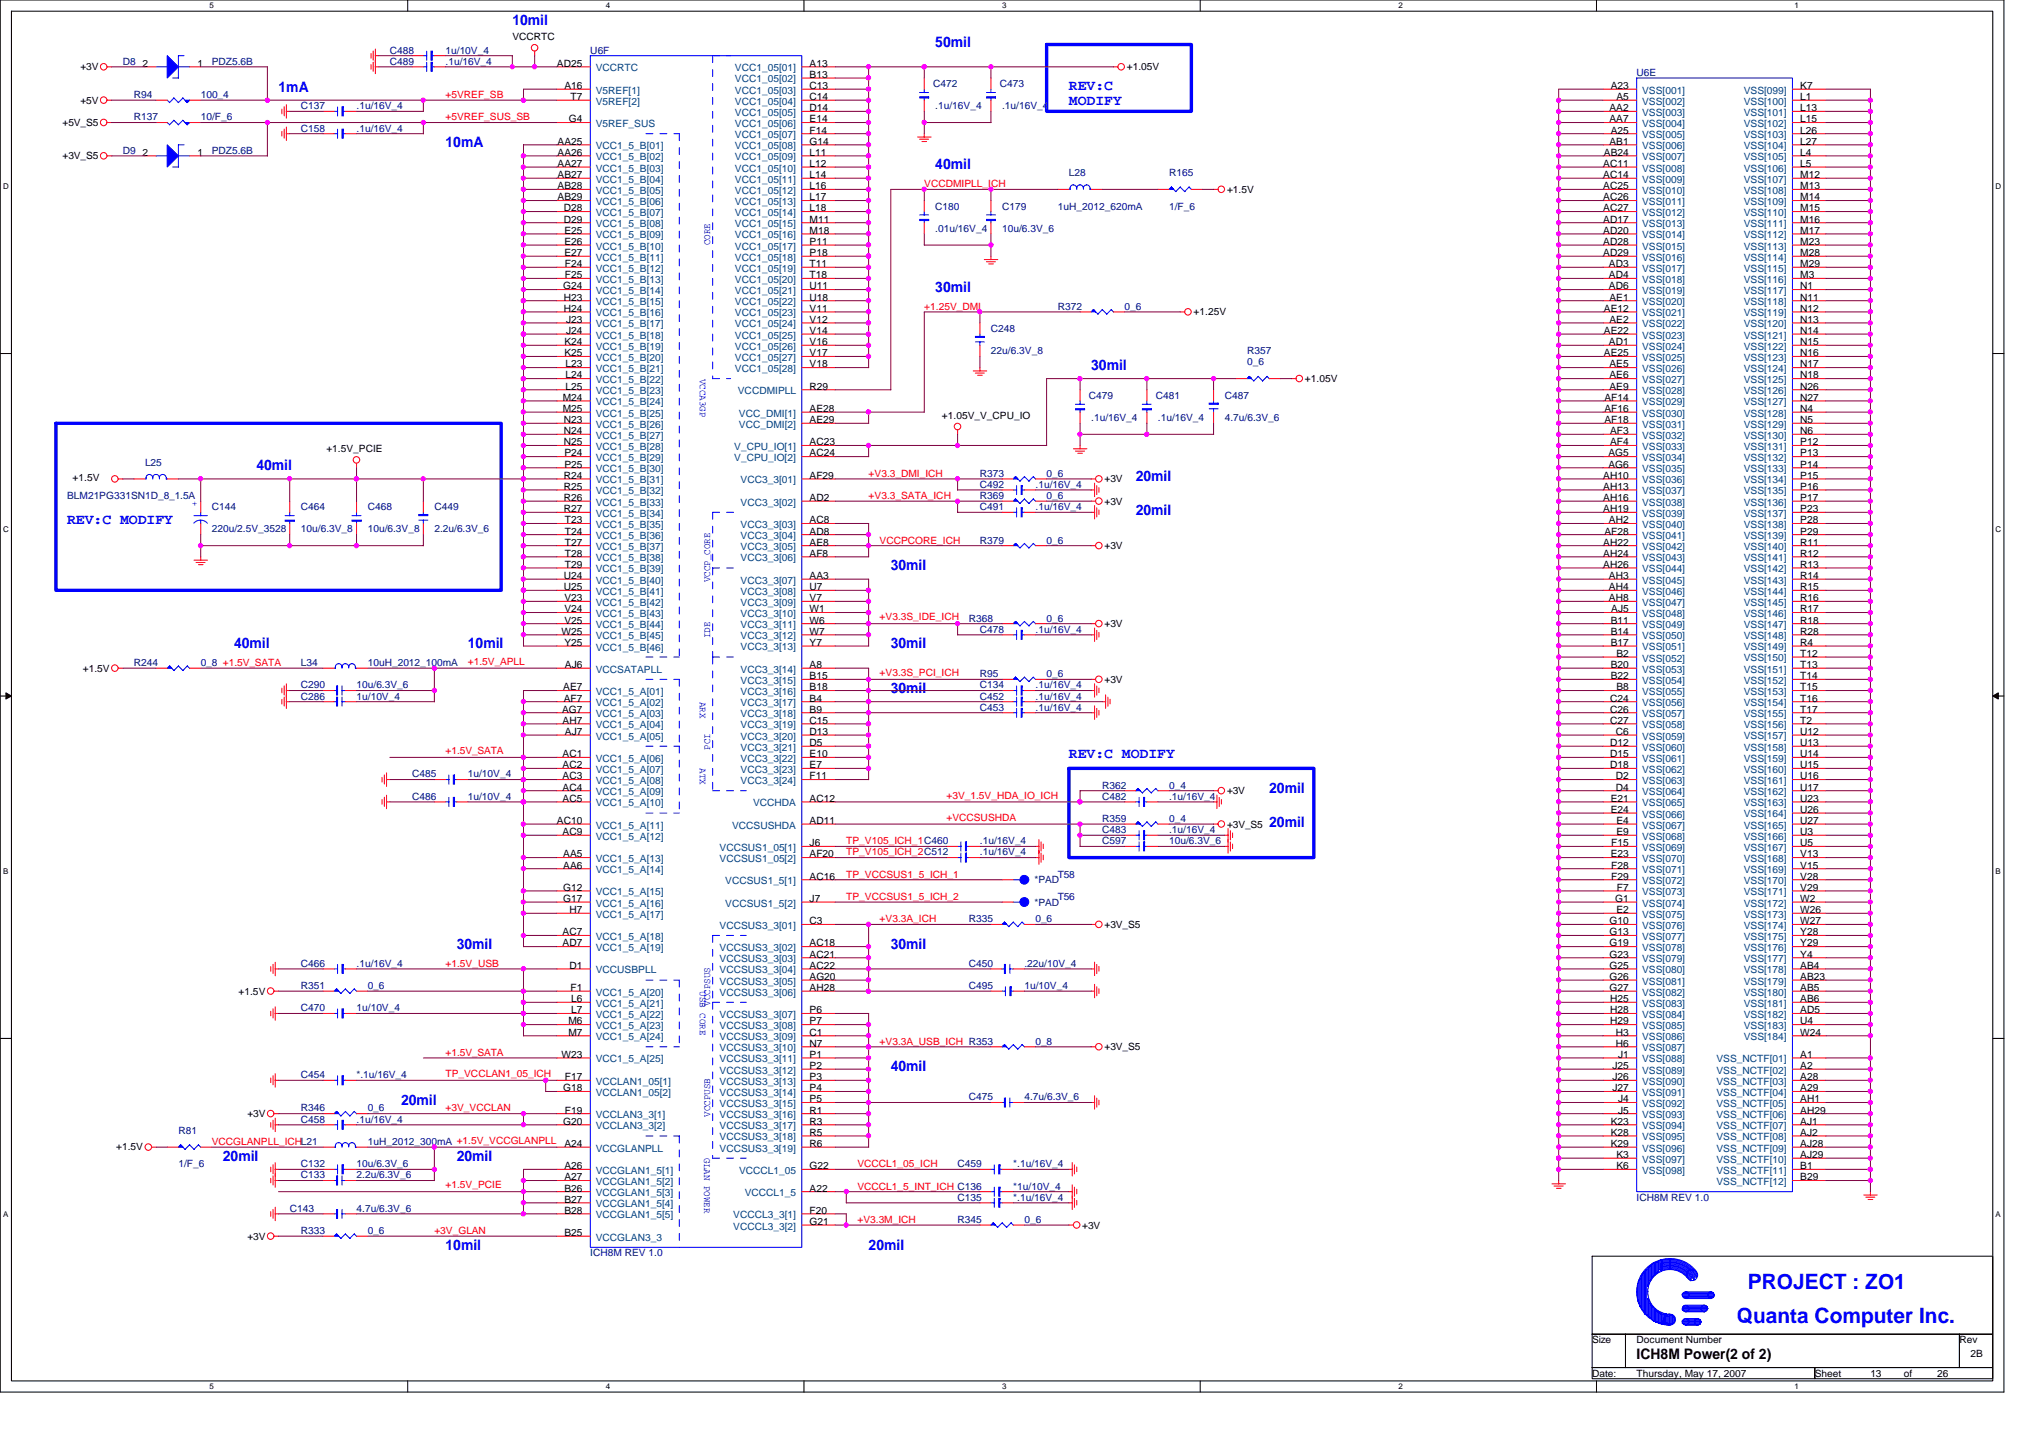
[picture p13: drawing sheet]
<svg xmlns="http://www.w3.org/2000/svg" width="297mm" height="210mm" viewBox="0 0 297 210" stroke-linecap="round" stroke-linejoin="round" font-family="sans-serif">
<defs><g id="words">
<g font-size="3.1" fill="#00f">
<text x="255.3" y="188.2">PROJECT : ZO1</text>
<text x="253.6" y="193.1">Quanta Computer Inc.</text>
</g>
<g font-size="2.1" fill="#00f">
<text x="74.8" y="3.6">10mil</text>
<text x="136.6" y="6.9">50mil</text>
<text x="40.7" y="13.4">1mA</text>
<text x="156.1" y="13.2">REV:C</text>
<text x="156.1" y="15.3">MODIFY</text>
<text x="65.1" y="21.5">10mA</text>
<text x="136.6" y="24.7">40mil</text>
<text x="136.6" y="42.6">30mil</text>
<text x="159.4" y="54">30mil</text>
<text x="37.4" y="68.6">40mil</text>
<text x="165.9" y="70.3">20mil</text>
<text x="9.8" y="76.6">REV:C MODIFY</text>
<text x="165.9" y="75.1">20mil</text>
<text x="130.1" y="83.2">30mil</text>
<text x="34.2" y="94.6">40mil</text>
<text x="68.3" y="94.6">10mil</text>
<text x="130.1" y="94.6">30mil</text>
<text x="130.1" y="101.1">30mil</text>
<text x="156.1" y="110.7">REV:C MODIFY</text>
<text x="185.4" y="115.8">20mil</text>
<text x="185.4" y="120.6">20mil</text>
<text x="66.7" y="138.5">30mil</text>
<text x="130.1" y="138.5">30mil</text>
<text x="58.6" y="161.3">20mil</text>
<text x="130.1" y="156.4">40mil</text>
<text x="32.6" y="169.4">20mil</text>
<text x="66.7" y="169.4">20mil</text>
<text x="65.1" y="182.4">10mil</text>
<text x="126.8" y="182.4">20mil</text>
</g>
<text font-size="2.1" x="239" y="198.4">ICH8M Power(2 of 2)</text>
<g font-size="1.5">
<text x="74.8" y="5.9">VCCRTC</text>
<text x="11.7" y="10.3">+3V</text>
<text x="20.8" y="9.7">2</text>
<text x="28.8" y="9.7">1</text>
<text x="81.3" y="9.7">AD25</text>
<text x="118.2" y="9.7">A13</text>
<text x="118.2" y="11.4">B13</text>
<text x="164.5" y="10.3">+1.05V</text>
<text x="11.7" y="15.1">+5V</text>
<text x="82.4" y="13">A16</text>
<text x="83.1" y="17.9">G4</text>
<text x="83.3" y="14.6">T7</text>
<text x="118.2" y="13">C13</text>
<text x="118.2" y="14.6">C14</text>
<text x="118.2" y="16.2">D14</text>
<text x="118.2" y="17.9">E14</text>
<text x="235.1" y="16.2">AA2</text>
<text x="235.1" y="17.9">AA7</text>
<text x="235.2" y="13">A23</text>
<text x="236" y="14.6">A5</text>
<text x="262.9" y="13">K7</text>
<text x="262.9" y="14.6">L1</text>
<text x="262.9" y="16.2">L13</text>
<text x="262.9" y="17.9">L15</text>
<text x="9.1" y="23.3">+3V_S5</text>
<text x="9.1" y="18.4">+5V_S5</text>
<text x="20.8" y="22.7">2</text>
<text x="28.8" y="22.7">1</text>
<text x="81.4" y="21.1">AA25</text>
<text x="81.4" y="22.7">AA26</text>
<text x="118.2" y="19.5">F14</text>
<text x="118.2" y="21.1">G14</text>
<text x="118.2" y="22.7">L11</text>
<text x="234.2" y="22.7">AB24</text>
<text x="235.1" y="21.1">AB1</text>
<text x="235.2" y="19.5">A25</text>
<text x="262.9" y="19.5">L26</text>
<text x="262.9" y="21.1">L27</text>
<text x="262.9" y="22.7">L4</text>
<text x="81.4" y="24.4">AA27</text>
<text x="81.4" y="26">AB27</text>
<text x="81.4" y="27.6">AB28</text>
<text x="81.4" y="29.3">AB29</text>
<text x="118.2" y="24.4">L12</text>
<text x="118.2" y="26">L14</text>
<text x="118.2" y="27.6">L16</text>
<text x="118.2" y="29.3">L17</text>
<text x="179.2" y="28.1">+1.5V</text>
<text x="234.1" y="24.4">AC11</text>
<text x="234.1" y="26">AC14</text>
<text x="234.1" y="27.6">AC25</text>
<text x="234.1" y="29.3">AC26</text>
<text x="262.9" y="24.4">L5</text>
<text x="262.9" y="26">M12</text>
<text x="262.9" y="27.6">M13</text>
<text x="262.9" y="29.3">M14</text>
<text x="82.3" y="30.9">D28</text>
<text x="82.3" y="32.5">D29</text>
<text x="82.4" y="34.1">E25</text>
<text x="82.4" y="35.8">E26</text>
<text x="118.2" y="30.9">L18</text>
<text x="118.2" y="32.5">M11</text>
<text x="118.2" y="34.1">M18</text>
<text x="118.2" y="35.8">P11</text>
<text x="234.1" y="30.9">AC27</text>
<text x="234.1" y="32.5">AD17</text>
<text x="234.1" y="34.1">AD20</text>
<text x="234.1" y="35.8">AD28</text>
<text x="262.9" y="30.9">M15</text>
<text x="262.9" y="32.5">M16</text>
<text x="262.9" y="34.1">M17</text>
<text x="262.9" y="35.8">M23</text>
<text x="82.4" y="37.4">E27</text>
<text x="82.5" y="39">F24</text>
<text x="82.5" y="40.6">F25</text>
<text x="118.2" y="37.4">P18</text>
<text x="118.2" y="39">T11</text>
<text x="118.2" y="40.6">T18</text>
<text x="234.1" y="37.4">AD29</text>
<text x="235" y="39">AD3</text>
<text x="235" y="40.6">AD4</text>
<text x="262.9" y="37.4">M28</text>
<text x="262.9" y="39">M29</text>
<text x="262.9" y="40.6">M3</text>
<text x="82.3" y="42.2">G24</text>
<text x="82.3" y="43.9">H23</text>
<text x="82.3" y="45.5">H24</text>
<text x="82.7" y="47.1">J23</text>
<text x="118.2" y="43.9">U18</text>
<text x="118.2" y="45.5">V11</text>
<text x="118.2" y="42.2">U11</text>
<text x="118.2" y="47.1">V12</text>
<text x="174.3" y="46">+1.25V</text>
<text x="234.2" y="45.5">AE12</text>
<text x="235" y="42.2">AD6</text>
<text x="235.1" y="43.9">AE1</text>
<text x="235.1" y="47.1">AE2</text>
<text x="262.9" y="42.2">N1</text>
<text x="262.9" y="43.9">N11</text>
<text x="262.9" y="45.5">N12</text>
<text x="262.9" y="47.1">N13</text>
<text x="82.4" y="50.4">K24</text>
<text x="82.4" y="52">K25</text>
<text x="82.6" y="53.6">L23</text>
<text x="82.7" y="48.7">J24</text>
<text x="118.2" y="52">V17</text>
<text x="118.2" y="48.7">V14</text>
<text x="118.2" y="53.6">V18</text>
<text x="118.2" y="50.4">V16</text>
<text x="234.2" y="48.7">AE22</text>
<text x="234.2" y="52">AE25</text>
<text x="235" y="50.4">AD1</text>
<text x="235.1" y="53.6">AE5</text>
<text x="262.9" y="48.7">N14</text>
<text x="262.9" y="50.4">N15</text>
<text x="262.9" y="52">N16</text>
<text x="262.9" y="53.6">N17</text>
<text x="82.2" y="58.5">M24</text>
<text x="82.6" y="55.2">L24</text>
<text x="82.6" y="56.9">L25</text>
<text x="118.2" y="56.9">R29</text>
<text x="190.6" y="55.8">+1.05V</text>
<text x="234.3" y="58.5">AF14</text>
<text x="235.1" y="55.2">AE6</text>
<text x="235.1" y="56.9">AE9</text>
<text x="262.9" y="55.2">N18</text>
<text x="262.9" y="56.9">N26</text>
<text x="262.9" y="58.5">N27</text>
<text x="82.2" y="60.1">M25</text>
<text x="82.3" y="61.8">N23</text>
<text x="82.3" y="63.4">N24</text>
<text x="82.3" y="65">N25</text>
<text x="118.2" y="65">AC23</text>
<text x="118.2" y="61.8">AE29</text>
<text x="118.2" y="60.1">AE28</text>
<text x="137.6" y="61.1">+1.05V_V_CPU_IO</text>
<text x="234.3" y="60.1">AF16</text>
<text x="234.3" y="61.8">AF18</text>
<text x="235.1" y="63.4">AF3</text>
<text x="235.1" y="65">AF4</text>
<text x="262.9" y="60.1">N4</text>
<text x="262.9" y="61.8">N5</text>
<text x="262.9" y="63.4">N6</text>
<text x="262.9" y="65">P12</text>
<text x="10.6" y="70.3">+1.5V</text>
<text x="47.7" y="66">+1.5V_PCIE</text>
<text x="82.3" y="69.9">R24</text>
<text x="82.3" y="71.5">R25</text>
<text x="82.4" y="66.6">P24</text>
<text x="82.4" y="68.3">P25</text>
<text x="118.2" y="69.9">AF29</text>
<text x="118.2" y="66.6">AC24</text>
<text x="161.3" y="70.4">+3V</text>
<text x="234.1" y="69.9">AH10</text>
<text x="234.1" y="71.5">AH13</text>
<text x="234.9" y="66.6">AG5</text>
<text x="234.9" y="68.3">AG6</text>
<text x="262.9" y="66.6">P13</text>
<text x="262.9" y="68.3">P14</text>
<text x="262.9" y="69.9">P15</text>
<text x="262.9" y="71.5">P16</text>
<text x="82.3" y="73.1">R26</text>
<text x="82.3" y="74.8">R27</text>
<text x="82.5" y="76.4">T23</text>
<text x="118.2" y="73.1">AD2</text>
<text x="118.2" y="76.4">AC8</text>
<text x="161.3" y="73.7">+3V</text>
<text x="234.1" y="73.1">AH16</text>
<text x="234.1" y="74.8">AH19</text>
<text x="235" y="76.4">AH2</text>
<text x="262.9" y="73.1">P17</text>
<text x="262.9" y="74.8">P23</text>
<text x="262.9" y="76.4">P28</text>
<text x="82.5" y="78">T24</text>
<text x="82.5" y="79.6">T27</text>
<text x="82.5" y="81.3">T28</text>
<text x="82.5" y="82.9">T29</text>
<text x="118.2" y="81.3">AF8</text>
<text x="118.2" y="79.6">AE8</text>
<text x="118.2" y="78">AD8</text>
<text x="161.3" y="80.2">+3V</text>
<text x="234.1" y="79.6">AH22</text>
<text x="234.1" y="81.3">AH24</text>
<text x="234.1" y="82.9">AH26</text>
<text x="234.3" y="78">AF28</text>
<text x="262.9" y="78">P29</text>
<text x="262.9" y="79.6">R11</text>
<text x="262.9" y="81.3">R12</text>
<text x="262.9" y="82.9">R13</text>
<text x="82.3" y="84.5">U24</text>
<text x="82.3" y="86.1">U25</text>
<text x="82.4" y="89.4">V24</text>
<text x="82.4" y="87.8">V23</text>
<text x="118.2" y="84.5">AA3</text>
<text x="118.2" y="86.1">U7</text>
<text x="118.2" y="87.8">V7</text>
<text x="118.2" y="89.4">W1</text>
<text x="235" y="84.5">AH3</text>
<text x="235" y="86.1">AH4</text>
<text x="235" y="87.8">AH8</text>
<text x="235.3" y="89.4">AJ5</text>
<text x="262.9" y="84.5">R14</text>
<text x="262.9" y="86.1">R15</text>
<text x="262.9" y="87.8">R16</text>
<text x="262.9" y="89.4">R17</text>
<text x="82" y="92.6">W25</text>
<text x="82.4" y="94.3">Y25</text>
<text x="82.4" y="91">V25</text>
<text x="118.2" y="91">W6</text>
<text x="118.2" y="92.6">W7</text>
<text x="118.2" y="94.3">Y7</text>
<text x="161.3" y="91.5">+3V</text>
<text x="235.2" y="91">B11</text>
<text x="235.2" y="92.6">B14</text>
<text x="235.2" y="94.3">B17</text>
<text x="236" y="95.9">B2</text>
<text x="262.9" y="91">R18</text>
<text x="262.9" y="92.6">R28</text>
<text x="262.9" y="94.3">R4</text>
<text x="262.9" y="95.9">T12</text>
<text x="12.1" y="98">+1.5V</text>
<text x="82.3" y="100.8">AE7</text>
<text x="82.5" y="97.5">AJ6</text>
<text x="118.2" y="99.1">B15</text>
<text x="118.2" y="100.8">B18</text>
<text x="118.2" y="97.5">A8</text>
<text x="161.3" y="99.7">+3V</text>
<text x="235.2" y="97.5">B20</text>
<text x="235.2" y="99.1">B22</text>
<text x="236" y="100.8">B8</text>
<text x="262.9" y="97.5">T13</text>
<text x="262.9" y="99.1">T14</text>
<text x="262.9" y="100.8">T15</text>
<text x="82.1" y="104">AG7</text>
<text x="82.2" y="105.6">AH7</text>
<text x="82.3" y="102.4">AF7</text>
<text x="82.5" y="107.3">AJ7</text>
<text x="118.2" y="102.4">B4</text>
<text x="118.2" y="104">B9</text>
<text x="118.2" y="105.6">C15</text>
<text x="118.2" y="107.3">D13</text>
<text x="235.1" y="102.4">C24</text>
<text x="235.1" y="104">C26</text>
<text x="235.1" y="105.6">C27</text>
<text x="236" y="107.3">C6</text>
<text x="262.9" y="102.4">T16</text>
<text x="262.9" y="104">T17</text>
<text x="262.9" y="105.6">T2</text>
<text x="262.9" y="107.3">U12</text>
<text x="82.2" y="110.5">AC1</text>
<text x="82.2" y="112.1">AC2</text>
<text x="82.2" y="113.8">AC3</text>
<text x="118.2" y="108.9">D5</text>
<text x="118.2" y="110.5">E10</text>
<text x="118.2" y="112.1">E7</text>
<text x="118.2" y="113.8">F11</text>
<text x="235.1" y="108.9">D12</text>
<text x="235.1" y="110.5">D15</text>
<text x="235.1" y="112.1">D18</text>
<text x="236" y="113.8">D2</text>
<text x="262.9" y="108.9">U13</text>
<text x="262.9" y="110.5">U14</text>
<text x="262.9" y="112.1">U15</text>
<text x="262.9" y="113.8">U16</text>
<text x="82.2" y="115.4">AC4</text>
<text x="82.2" y="117">AC5</text>
<text x="118.2" y="117">AC12</text>
<text x="179.2" y="115.9">+3V</text>
<text x="235.2" y="117">E21</text>
<text x="235.2" y="118.7">E24</text>
<text x="236" y="115.4">D4</text>
<text x="262.9" y="115.4">U17</text>
<text x="262.9" y="117">U23</text>
<text x="262.9" y="118.7">U26</text>
<text x="81.3" y="120.3">AC10</text>
<text x="82.2" y="121.9">AC9</text>
<text x="82.3" y="125.2">AA5</text>
<text x="118.2" y="120.3">AD11</text>
<text x="118.2" y="123.5">J6</text>
<text x="118.2" y="125.2">AF20</text>
<text x="179.2" y="120.8">+3V_S5</text>
<text x="235.2" y="125.2">E23</text>
<text x="235.3" y="123.5">F15</text>
<text x="236" y="120.3">E4</text>
<text x="236" y="121.9">E9</text>
<text x="262.9" y="120.3">U27</text>
<text x="262.9" y="121.9">U3</text>
<text x="262.9" y="123.5">U5</text>
<text x="262.9" y="125.2">V13</text>
<text x="82.3" y="126.8">AA6</text>
<text x="82.3" y="130">G12</text>
<text x="82.3" y="131.7">G17</text>
<text x="118.2" y="128.4">AC16</text>
<text x="118.2" y="131.7">J7</text>
<text x="235.3" y="126.8">F28</text>
<text x="235.3" y="128.4">F29</text>
<text x="235.9" y="131.7">G1</text>
<text x="236.1" y="130">F7</text>
<text x="262.9" y="126.8">V15</text>
<text x="262.9" y="128.4">V28</text>
<text x="262.9" y="130">V29</text>
<text x="262.9" y="131.7">W2</text>
<text x="82.2" y="136.5">AC7</text>
<text x="83.2" y="133.3">H7</text>
<text x="118.2" y="134.9">C3</text>
<text x="161.3" y="135.4">+3V_S5</text>
<text x="235.1" y="134.9">G10</text>
<text x="235.1" y="136.5">G13</text>
<text x="236" y="133.3">E2</text>
<text x="262.9" y="133.3">W26</text>
<text x="262.9" y="134.9">W27</text>
<text x="262.9" y="136.5">Y28</text>
<text x="82.2" y="138.2">AD7</text>
<text x="83.2" y="141.4">D1</text>
<text x="118.2" y="138.2">AC18</text>
<text x="118.2" y="139.8">AC21</text>
<text x="118.2" y="141.4">AC22</text>
<text x="118.2" y="143">AG20</text>
<text x="235.1" y="138.2">G19</text>
<text x="235.1" y="139.8">G23</text>
<text x="235.1" y="141.4">G25</text>
<text x="235.1" y="143">G26</text>
<text x="262.9" y="138.2">Y29</text>
<text x="262.9" y="139.8">Y4</text>
<text x="262.9" y="141.4">AB4</text>
<text x="262.9" y="143">AB23</text>
<text x="34.8" y="145.2">+1.5V</text>
<text x="83" y="149.5">M6</text>
<text x="83.3" y="144.7">F1</text>
<text x="83.4" y="146.3">L6</text>
<text x="83.4" y="147.9">L7</text>
<text x="118.2" y="144.7">AH28</text>
<text x="118.2" y="147.9">P6</text>
<text x="118.2" y="149.5">P7</text>
<text x="235.1" y="144.7">G27</text>
<text x="235.1" y="146.3">H25</text>
<text x="235.1" y="147.9">H28</text>
<text x="235.1" y="149.5">H29</text>
<text x="262.9" y="144.7">AB5</text>
<text x="262.9" y="146.3">AB6</text>
<text x="262.9" y="147.9">AD5</text>
<text x="262.9" y="149.5">U4</text>
<text x="82" y="154.4">W23</text>
<text x="83" y="151.2">M7</text>
<text x="118.2" y="151.2">C1</text>
<text x="118.2" y="152.8">N7</text>
<text x="118.2" y="154.4">P1</text>
<text x="161.3" y="153.3">+3V_S5</text>
<text x="236" y="151.2">H3</text>
<text x="236" y="152.8">H6</text>
<text x="236.3" y="154.4">J1</text>
<text x="262.9" y="154.4">A1</text>
<text x="262.9" y="151.2">W24</text>
<text x="82.3" y="159.3">G18</text>
<text x="82.5" y="157.7">F17</text>
<text x="118.2" y="156">P2</text>
<text x="118.2" y="157.7">P3</text>
<text x="118.2" y="159.3">P4</text>
<text x="118.2" y="160.9">P5</text>
<text x="235.5" y="156">J25</text>
<text x="235.5" y="157.7">J26</text>
<text x="235.5" y="159.3">J27</text>
<text x="236.3" y="160.9">J4</text>
<text x="262.9" y="156">A2</text>
<text x="262.9" y="157.7">A28</text>
<text x="262.9" y="159.3">A29</text>
<text x="262.9" y="160.9">AH1</text>
<text x="17" y="167.9">+1.5V</text>
<text x="36.1" y="163.1">+3V</text>
<text x="82.3" y="164.2">G20</text>
<text x="82.4" y="167.4">A24</text>
<text x="82.5" y="162.5">F19</text>
<text x="118.2" y="162.5">R1</text>
<text x="118.2" y="164.2">R3</text>
<text x="118.2" y="165.8">R5</text>
<text x="118.2" y="167.4">R6</text>
<text x="235.2" y="164.2">K23</text>
<text x="235.2" y="165.8">K28</text>
<text x="235.2" y="167.4">K29</text>
<text x="236.3" y="162.5">J5</text>
<text x="262.9" y="162.5">AH29</text>
<text x="262.9" y="164.2">AJ1</text>
<text x="262.9" y="165.8">AJ2</text>
<text x="262.9" y="167.4">AJ28</text>
<text x="82.4" y="172.3">A27</text>
<text x="82.4" y="173.9">B26</text>
<text x="82.4" y="170.7">A26</text>
<text x="118.2" y="170.7">G22</text>
<text x="118.2" y="173.9">A22</text>
<text x="236" y="169">K3</text>
<text x="236" y="170.7">K6</text>
<text x="262.9" y="169">AJ29</text>
<text x="262.9" y="170.7">B1</text>
<text x="262.9" y="172.3">B29</text>
<text x="82.4" y="175.6">B27</text>
<text x="82.4" y="177.2">B28</text>
<text x="118.2" y="178.8">G21</text>
<text x="118.2" y="177.2">F20</text>
<text x="158" y="179.3">+3V</text>
<text x="36.1" y="181">+3V</text>
<text x="82.4" y="180.4">B25</text>
<text x="232.5" y="196.1">Size</text>
<text x="239" y="196.1">Document Number</text>
<text x="286.1" y="196.1">Rev</text>
<text x="232.5" y="200.9">Date:</text>
<text x="239" y="200.9">Thursday, May 17, 2007</text>
<text x="265" y="200.9">Sheet</text>
<text x="273.2" y="200.9">13</text>
<text x="278" y="200.9">of</text>
<text x="282.9" y="200.9">26</text>
<text x="287.8" y="198">2B</text>
</g>
<g font-size="1.5" fill="#000080">
<text x="17.9" y="9.4">D8</text>
<text x="30.9" y="9.4">PDZ5.6B</text>
<text x="56.9" y="9.4">C489</text>
<text x="56.9" y="7.8">C488</text>
<text x="65.1" y="9.4">.1u/16V_4</text>
<text x="65.1" y="7.8">1u/10V_4</text>
<text x="86.2" y="7.8">U6F</text>
<text x="239" y="11.1">U6E</text>
<text x="19.6" y="14.3">R94</text>
<text x="19.6" y="17.6">R137</text>
<text x="29.3" y="14.3">100_4</text>
<text x="29.3" y="17.6">10/F_6</text>
<text x="43.9" y="15.9">C137</text>
<text x="52.1" y="15.9">.1u/16V_4</text>
<text x="136.3" y="12.7">C472</text>
<text x="136.6" y="15.9">.1u/16V_4</text>
<text x="146" y="12.7">C473</text>
<text x="146.3" y="15.9">.1u/16V_4</text>
<text x="17.9" y="22.5">D9</text>
<text x="30.9" y="22.5">PDZ5.6B</text>
<text x="43.9" y="19.2">C158</text>
<text x="52.1" y="19.2">.1u/16V_4</text>
<text x="156.1" y="25.7">L28</text>
<text x="170.7" y="25.7">R165</text>
<text x="136.6" y="33.8">.01u/16V_4</text>
<text x="136.6" y="30.6">C180</text>
<text x="146.3" y="33.8">10u/6.3V_6</text>
<text x="146.3" y="30.6">C179</text>
<text x="154.5" y="30.6">1uH_2012_620mA</text>
<text x="170.7" y="30.6">1/F_6</text>
<text x="154.5" y="45.2">R372</text>
<text x="164.2" y="45.2">0_6</text>
<text x="144.7" y="48.5">C248</text>
<text x="144.7" y="51.7">22u/6.3V_8</text>
<text x="182.1" y="51.7">R357</text>
<text x="182.1" y="53.3">0_6</text>
<text x="159" y="58.2">C479</text>
<text x="168.8" y="58.2">C481</text>
<text x="178.9" y="58.2">C487</text>
<text x="159.4" y="61.5">.1u/16V_4</text>
<text x="169.1" y="61.5">.1u/16V_4</text>
<text x="178.9" y="61.5">4.7u/6.3V_6</text>
<text x="21.2" y="68">L25</text>
<text x="143.1" y="71.2">C492</text>
<text x="143.1" y="69.6">R373</text>
<text x="151.2" y="71.2">.1u/16V_4</text>
<text x="152.8" y="69.6">0_6</text>
<text x="9.8" y="72.8">BLM21PG331SN1D_8_1.5A</text>
<text x="30.9" y="74.5">C144</text>
<text x="30.9" y="77.7">220u/2.5V_3528</text>
<text x="43.9" y="77.7">10u/6.3V_8</text>
<text x="43.9" y="74.5">C464</text>
<text x="53.7" y="77.7">10u/6.3V_8</text>
<text x="53.7" y="74.5">C468</text>
<text x="63.4" y="77.7">2.2u/6.3V_6</text>
<text x="63.4" y="74.5">C449</text>
<text x="143.1" y="74.5">C491</text>
<text x="143.1" y="72.8">R369</text>
<text x="151.2" y="74.5">.1u/16V_4</text>
<text x="152.8" y="72.8">0_6</text>
<text x="143.1" y="79.4">R379</text>
<text x="152.8" y="79.4">0_6</text>
<text x="141.5" y="90.7">R368</text>
<text x="143.1" y="92.4">C478</text>
<text x="151.2" y="92.4">.1u/16V_4</text>
<text x="152.8" y="90.7">0_6</text>
<text x="19.6" y="97.2">R244</text>
<text x="29.3" y="97.2">0_8 +1.5V_SATA</text>
<text x="43.9" y="97.2">L34</text>
<text x="43.9" y="100.5">C290</text>
<text x="52.1" y="100.5">10u/6.3V_6</text>
<text x="53.7" y="97.2">10uH_2012_100mA</text>
<text x="143.1" y="98.8">R95</text>
<text x="143.1" y="100.5">C134</text>
<text x="151.2" y="100.5">.1u/16V_4</text>
<text x="152.8" y="98.8">0_6</text>
<text x="43.9" y="102.1">C286</text>
<text x="52.1" y="102.1">1u/10V_4</text>
<text x="143.1" y="102.1">C452</text>
<text x="143.1" y="103.7">C453</text>
<text x="151.2" y="102.1">.1u/16V_4</text>
<text x="151.2" y="103.7">.1u/16V_4</text>
<text x="60.2" y="113.5">C485</text>
<text x="68.3" y="113.5">1u/10V_4</text>
<text x="60.2" y="116.7">C486</text>
<text x="68.3" y="116.7">1u/10V_4</text>
<text x="161" y="120">R359</text>
<text x="161" y="115.1">R362</text>
<text x="161" y="116.7">C482</text>
<text x="170.7" y="120">0_4</text>
<text x="170.7" y="115.1">0_4</text>
<text x="170.7" y="116.7">.1u/16V_4</text>
<text x="143.1" y="124.9">.1u/16V_4</text>
<text x="143.1" y="123.2">.1u/16V_4</text>
<text x="161" y="121.6">C483</text>
<text x="161" y="123.2">C597</text>
<text x="170.7" y="121.6">.1u/16V_4</text>
<text x="170.7" y="123.2">10u/6.3V_6</text>
<text x="151.1" y="128.9">*PAD</text>
<text x="154.5" y="128.1">T58</text>
<text x="154.5" y="131.4">T56</text>
<text x="141.5" y="134.6">R335</text>
<text x="151.1" y="132.2">*PAD</text>
<text x="151.2" y="134.6">0_6</text>
<text x="43.9" y="141.1">C466</text>
<text x="52.1" y="141.1">.1u/16V_4</text>
<text x="141.5" y="141.1">C450</text>
<text x="149.6" y="141.1">.22u/10V_4</text>
<text x="43.9" y="144.4">R351</text>
<text x="43.9" y="147.6">C470</text>
<text x="52.1" y="147.6">1u/10V_4</text>
<text x="53.7" y="144.4">0_6</text>
<text x="141.5" y="144.4">C495</text>
<text x="149.6" y="144.4">1u/10V_4</text>
<text x="151.2" y="152.5">0_8</text>
<text x="43.9" y="157.4">C454</text>
<text x="52.1" y="157.4">*.1u/16V_4</text>
<text x="141.5" y="160.6">C475</text>
<text x="149.6" y="160.6">4.7u/6.3V_6</text>
<text x="26.1" y="165.5">R81</text>
<text x="43.9" y="162.2">R346</text>
<text x="43.9" y="163.9">C458</text>
<text x="52.1" y="163.9">.1u/16V_4</text>
<text x="53.7" y="162.2">0_6</text>
<text x="53.7" y="167.1">1uH_2012_300mA +1.5V_VCCGLANPLL</text>
<text x="26.1" y="170.4">1/F_6</text>
<text x="43.9" y="172">C133</text>
<text x="43.9" y="170.4">C132</text>
<text x="52.1" y="172">2.2u/6.3V_6</text>
<text x="52.1" y="170.4">10u/6.3V_6</text>
<text x="139.8" y="170.4">C459</text>
<text x="148" y="173.6">*1u/10V_4</text>
<text x="148" y="170.4">*.1u/16V_4</text>
<text x="42.3" y="176.9">C143</text>
<text x="52.1" y="176.9">4.7u/6.3V_6</text>
<text x="139.8" y="178.5">R345</text>
<text x="139.8" y="175.3">C135</text>
<text x="148" y="175.3">*.1u/16V_4</text>
<text x="149.6" y="178.5">0_6</text>
<text x="239" y="175.3">ICH8M REV 1.0</text>
<text x="43.9" y="180.1">R333</text>
<text x="53.7" y="180.1">0_6</text>
<text x="86.2" y="183.4">ICH8M REV 1.0</text>
</g>
<g font-size="1.5" fill="#004080">
<text x="87" y="10.4">VCCRTC</text>
<text x="107.3" y="10.4">VCC1_05[01]</text>
<text x="87" y="13.7">V5REF[1]</text>
<text x="87" y="15.3">V5REF[2]</text>
<text x="107.3" y="12">VCC1_05[02]</text>
<text x="107.3" y="13.7">VCC1_05[03]</text>
<text x="107.3" y="15.3">VCC1_05[04]</text>
<text x="107.3" y="16.9">VCC1_05[05]</text>
<text x="239.8" y="13.7">VSS[001]</text>
<text x="239.8" y="15.3">VSS[002]</text>
<text x="239.8" y="16.9">VSS[003]</text>
<text x="254.7" y="13.7">VSS[099]</text>
<text x="254.7" y="15.3">VSS[100]</text>
<text x="254.7" y="16.9">VSS[101]</text>
<text x="87" y="18.5">V5REF_SUS</text>
<text x="87" y="21.8">VCC1_5_B[01]</text>
<text x="87" y="23.4">VCC1_5_B[02]</text>
<text x="107.3" y="18.5">VCC1_05[06]</text>
<text x="107.3" y="20.2">VCC1_05[07]</text>
<text x="107.3" y="21.8">VCC1_05[08]</text>
<text x="107.3" y="23.4">VCC1_05[09]</text>
<text x="239.8" y="18.5">VSS[004]</text>
<text x="239.8" y="20.2">VSS[005]</text>
<text x="239.8" y="21.8">VSS[006]</text>
<text x="239.8" y="23.4">VSS[007]</text>
<text x="254.7" y="18.5">VSS[102]</text>
<text x="254.7" y="20.2">VSS[103]</text>
<text x="254.7" y="21.8">VSS[104]</text>
<text x="254.7" y="23.4">VSS[105]</text>
<text x="87" y="25">VCC1_5_B[03]</text>
<text x="87" y="26.7">VCC1_5_B[04]</text>
<text x="87" y="28.3">VCC1_5_B[05]</text>
<text x="87" y="29.9">VCC1_5_B[06]</text>
<text x="107.3" y="25">VCC1_05[10]</text>
<text x="107.3" y="26.7">VCC1_05[11]</text>
<text x="107.3" y="28.3">VCC1_05[12]</text>
<text x="107.3" y="29.9">VCC1_05[13]</text>
<text x="239.8" y="25">VSS[008]</text>
<text x="239.8" y="26.7">VSS[009]</text>
<text x="239.8" y="28.3">VSS[010]</text>
<text x="239.8" y="29.9">VSS[011]</text>
<text x="254.7" y="25">VSS[106]</text>
<text x="254.7" y="26.7">VSS[107]</text>
<text x="254.7" y="28.3">VSS[108]</text>
<text x="254.7" y="29.9">VSS[109]</text>
<text x="87" y="31.5">VCC1_5_B[07]</text>
<text x="87" y="33.2">VCC1_5_B[08]</text>
<text x="87" y="34.8">VCC1_5_B[09]</text>
<text x="107.3" y="31.5">VCC1_05[14]</text>
<text x="107.3" y="33.2">VCC1_05[15]</text>
<text x="107.3" y="34.8">VCC1_05[16]</text>
<text x="239.8" y="31.5">VSS[012]</text>
<text x="239.8" y="33.2">VSS[013]</text>
<text x="239.8" y="34.8">VSS[014]</text>
<text x="254.7" y="31.5">VSS[110]</text>
<text x="254.7" y="33.2">VSS[111]</text>
<text x="254.7" y="34.8">VSS[112]</text>
<text x="87" y="36.4">VCC1_5_B[10]</text>
<text x="87" y="38.1">VCC1_5_B[11]</text>
<text x="87" y="39.7">VCC1_5_B[12]</text>
<text x="87" y="41.3">VCC1_5_B[13]</text>
<text x="107.3" y="36.4">VCC1_05[17]</text>
<text x="107.3" y="38.1">VCC1_05[18]</text>
<text x="107.3" y="39.7">VCC1_05[19]</text>
<text x="107.3" y="41.3">VCC1_05[20]</text>
<text x="239.8" y="36.4">VSS[015]</text>
<text x="239.8" y="38.1">VSS[016]</text>
<text x="239.8" y="39.7">VSS[017]</text>
<text x="239.8" y="41.3">VSS[018]</text>
<text x="254.7" y="36.4">VSS[113]</text>
<text x="254.7" y="38.1">VSS[114]</text>
<text x="254.7" y="39.7">VSS[115]</text>
<text x="254.7" y="41.3">VSS[116]</text>
<text x="87" y="42.9">VCC1_5_B[14]</text>
<text x="87" y="44.6">VCC1_5_B[15]</text>
<text x="87" y="46.2">VCC1_5_B[16]</text>
<text x="87" y="47.8">VCC1_5_B[17]</text>
<text x="107.3" y="44.5">VCC1_05[22]</text>
<text x="107.3" y="46.2">VCC1_05[23]</text>
<text x="107.3" y="42.9">VCC1_05[21]</text>
<text x="107.3" y="47.8">VCC1_05[24]</text>
<text x="239.8" y="42.9">VSS[019]</text>
<text x="239.8" y="44.6">VSS[020]</text>
<text x="239.8" y="46.2">VSS[021]</text>
<text x="239.8" y="47.8">VSS[022]</text>
<text x="254.7" y="42.9">VSS[117]</text>
<text x="254.7" y="44.5">VSS[118]</text>
<text x="254.7" y="46.2">VSS[119]</text>
<text x="254.7" y="47.8">VSS[120]</text>
<text x="87" y="49.4">VCC1_5_B[18]</text>
<text x="87" y="51.1">VCC1_5_B[19]</text>
<text x="87" y="52.7">VCC1_5_B[20]</text>
<text x="107.3" y="52.7">VCC1_05[27]</text>
<text x="107.3" y="49.4">VCC1_05[25]</text>
<text x="107.3" y="51">VCC1_05[26]</text>
<text x="239.8" y="49.4">VSS[023]</text>
<text x="239.8" y="51.1">VSS[024]</text>
<text x="239.8" y="52.7">VSS[025]</text>
<text x="254.7" y="49.4">VSS[121]</text>
<text x="254.7" y="51">VSS[122]</text>
<text x="254.7" y="52.7">VSS[123]</text>
<text x="87" y="54.3">VCC1_5_B[21]</text>
<text x="87" y="55.9">VCC1_5_B[22]</text>
<text x="87" y="57.6">VCC1_5_B[23]</text>
<text x="87" y="59.2">VCC1_5_B[24]</text>
<text x="107.3" y="54.3">VCC1_05[28]</text>
<text x="107.8" y="57.5">VCCDMIPLL</text>
<text x="239.8" y="54.3">VSS[026]</text>
<text x="239.8" y="55.9">VSS[027]</text>
<text x="239.8" y="57.6">VSS[028]</text>
<text x="239.8" y="59.2">VSS[029]</text>
<text x="254.7" y="54.3">VSS[124]</text>
<text x="254.7" y="55.9">VSS[125]</text>
<text x="254.7" y="57.5">VSS[126]</text>
<text x="254.7" y="59.2">VSS[127]</text>
<text x="87" y="60.8">VCC1_5_B[25]</text>
<text x="87" y="62.4">VCC1_5_B[26]</text>
<text x="87" y="64">VCC1_5_B[27]</text>
<text x="87" y="65.7">VCC1_5_B[28]</text>
<text x="107.2" y="65.7">V_CPU_IO[1]</text>
<text x="107.9" y="62.4">VCC_DMI[2]</text>
<text x="107.9" y="60.8">VCC_DMI[1]</text>
<text x="239.8" y="60.8">VSS[030]</text>
<text x="239.8" y="62.4">VSS[031]</text>
<text x="239.8" y="64">VSS[032]</text>
<text x="239.8" y="65.7">VSS[033]</text>
<text x="254.7" y="60.8">VSS[128]</text>
<text x="254.7" y="62.4">VSS[129]</text>
<text x="254.7" y="64">VSS[130]</text>
<text x="254.7" y="65.7">VSS[131]</text>
<text x="87" y="67.3">VCC1_5_B[29]</text>
<text x="87" y="68.9">VCC1_5_B[30]</text>
<text x="87" y="70.6">VCC1_5_B[31]</text>
<text x="107.2" y="67.3">V_CPU_IO[2]</text>
<text x="108.2" y="70.6">VCC3_3[01]</text>
<text x="239.8" y="67.3">VSS[034]</text>
<text x="239.8" y="68.9">VSS[035]</text>
<text x="239.8" y="70.6">VSS[036]</text>
<text x="254.7" y="67.3">VSS[132]</text>
<text x="254.7" y="68.9">VSS[133]</text>
<text x="254.7" y="70.6">VSS[134]</text>
<text x="87" y="72.2">VCC1_5_B[32]</text>
<text x="87" y="73.8">VCC1_5_B[33]</text>
<text x="87" y="75.4">VCC1_5_B[34]</text>
<text x="87" y="77.1">VCC1_5_B[35]</text>
<text x="108.2" y="73.8">VCC3_3[02]</text>
<text x="108.2" y="77.1">VCC3_3[03]</text>
<text x="239.8" y="72.2">VSS[037]</text>
<text x="239.8" y="73.8">VSS[038]</text>
<text x="239.8" y="75.4">VSS[039]</text>
<text x="239.8" y="77.1">VSS[040]</text>
<text x="254.7" y="72.2">VSS[135]</text>
<text x="254.7" y="73.8">VSS[136]</text>
<text x="254.7" y="75.4">VSS[137]</text>
<text x="254.7" y="77.1">VSS[138]</text>
<text x="87" y="78.7">VCC1_5_B[36]</text>
<text x="87" y="80.3">VCC1_5_B[37]</text>
<text x="87" y="81.9">VCC1_5_B[38]</text>
<text x="87" y="83.6">VCC1_5_B[39]</text>
<text x="108.2" y="81.9">VCC3_3[06]</text>
<text x="108.2" y="80.3">VCC3_3[05]</text>
<text x="108.2" y="78.7">VCC3_3[04]</text>
<text x="239.8" y="78.7">VSS[041]</text>
<text x="239.8" y="80.3">VSS[042]</text>
<text x="239.8" y="81.9">VSS[043]</text>
<text x="239.8" y="83.6">VSS[044]</text>
<text x="254.7" y="78.7">VSS[139]</text>
<text x="254.7" y="80.3">VSS[140]</text>
<text x="254.7" y="81.9">VSS[141]</text>
<text x="254.7" y="83.6">VSS[142]</text>
<text x="87" y="86.8">VCC1_5_B[41]</text>
<text x="87" y="88.4">VCC1_5_B[42]</text>
<text x="87" y="85.2">VCC1_5_B[40]</text>
<text x="108.2" y="85.2">VCC3_3[07]</text>
<text x="108.2" y="86.8">VCC3_3[08]</text>
<text x="108.2" y="88.4">VCC3_3[09]</text>
<text x="239.8" y="85.2">VSS[045]</text>
<text x="239.8" y="86.8">VSS[046]</text>
<text x="239.8" y="88.4">VSS[047]</text>
<text x="254.7" y="85.2">VSS[143]</text>
<text x="254.7" y="86.8">VSS[144]</text>
<text x="254.7" y="88.4">VSS[145]</text>
<text x="87" y="93.3">VCC1_5_B[45]</text>
<text x="87" y="90.1">VCC1_5_B[43]</text>
<text x="87" y="95">VCC1_5_B[46]</text>
<text x="87" y="91.7">VCC1_5_B[44]</text>
<text x="108.2" y="90.1">VCC3_3[10]</text>
<text x="108.2" y="91.7">VCC3_3[11]</text>
<text x="108.2" y="93.3">VCC3_3[12]</text>
<text x="108.2" y="94.9">VCC3_3[13]</text>
<text x="239.8" y="90.1">VSS[048]</text>
<text x="239.8" y="91.7">VSS[049]</text>
<text x="239.8" y="93.3">VSS[050]</text>
<text x="239.8" y="95">VSS[051]</text>
<text x="254.7" y="90.1">VSS[146]</text>
<text x="254.7" y="91.7">VSS[147]</text>
<text x="254.7" y="93.3">VSS[148]</text>
<text x="254.7" y="94.9">VSS[149]</text>
<text x="87" y="101.4">VCC1_5_A[01]</text>
<text x="87" y="98.2">VCCSATAPLL</text>
<text x="108.2" y="99.8">VCC3_3[15]</text>
<text x="108.2" y="101.4">VCC3_3[16]</text>
<text x="108.2" y="98.2">VCC3_3[14]</text>
<text x="239.8" y="96.6">VSS[052]</text>
<text x="239.8" y="98.2">VSS[053]</text>
<text x="239.8" y="99.8">VSS[054]</text>
<text x="239.8" y="101.4">VSS[055]</text>
<text x="254.7" y="96.6">VSS[150]</text>
<text x="254.7" y="98.2">VSS[151]</text>
<text x="254.7" y="99.8">VSS[152]</text>
<text x="254.7" y="101.4">VSS[153]</text>
<text x="87" y="103.1">VCC1_5_A[02]</text>
<text x="87" y="104.7">VCC1_5_A[03]</text>
<text x="87" y="106.3">VCC1_5_A[04]</text>
<text x="87" y="107.9">VCC1_5_A[05]</text>
<text x="108.2" y="103.1">VCC3_3[17]</text>
<text x="108.2" y="104.7">VCC3_3[18]</text>
<text x="108.2" y="106.3">VCC3_3[19]</text>
<text x="108.2" y="107.9">VCC3_3[20]</text>
<text x="239.8" y="103.1">VSS[056]</text>
<text x="239.8" y="104.7">VSS[057]</text>
<text x="239.8" y="106.3">VSS[058]</text>
<text x="239.8" y="107.9">VSS[059]</text>
<text x="254.7" y="103.1">VSS[154]</text>
<text x="254.7" y="104.7">VSS[155]</text>
<text x="254.7" y="106.3">VSS[156]</text>
<text x="254.7" y="107.9">VSS[157]</text>
<text x="87" y="111.2">VCC1_5_A[06]</text>
<text x="87" y="112.8">VCC1_5_A[07]</text>
<text x="108.2" y="109.6">VCC3_3[21]</text>
<text x="108.2" y="111.2">VCC3_3[22]</text>
<text x="108.2" y="112.8">VCC3_3[23]</text>
<text x="239.8" y="109.6">VSS[060]</text>
<text x="239.8" y="111.2">VSS[061]</text>
<text x="239.8" y="112.8">VSS[062]</text>
<text x="254.7" y="109.6">VSS[158]</text>
<text x="254.7" y="111.2">VSS[159]</text>
<text x="254.7" y="112.8">VSS[160]</text>
<text x="87" y="114.4">VCC1_5_A[08]</text>
<text x="87" y="116.1">VCC1_5_A[09]</text>
<text x="87" y="117.7">VCC1_5_A[10]</text>
<text x="108.2" y="114.4">VCC3_3[24]</text>
<text x="110" y="117.7">VCCHDA</text>
<text x="239.8" y="114.4">VSS[063]</text>
<text x="239.8" y="116.1">VSS[064]</text>
<text x="239.8" y="117.7">VSS[065]</text>
<text x="239.8" y="119.3">VSS[066]</text>
<text x="254.7" y="114.4">VSS[161]</text>
<text x="254.7" y="116.1">VSS[162]</text>
<text x="254.7" y="117.7">VSS[163]</text>
<text x="254.7" y="119.3">VSS[164]</text>
<text x="87" y="120.9">VCC1_5_A[11]</text>
<text x="87" y="122.6">VCC1_5_A[12]</text>
<text x="87" y="125.8">VCC1_5_A[13]</text>
<text x="105.1" y="124.2">VCCSUS1_05[1]</text>
<text x="105.1" y="125.8">VCCSUS1_05[2]</text>
<text x="106.9" y="120.9">VCCSUSHDA</text>
<text x="239.8" y="120.9">VSS[067]</text>
<text x="239.8" y="122.6">VSS[068]</text>
<text x="239.8" y="124.2">VSS[069]</text>
<text x="239.8" y="125.8">VSS[070]</text>
<text x="254.7" y="120.9">VSS[165]</text>
<text x="254.7" y="122.6">VSS[166]</text>
<text x="254.7" y="124.2">VSS[167]</text>
<text x="254.7" y="125.8">VSS[168]</text>
<text x="87" y="127.5">VCC1_5_A[14]</text>
<text x="87" y="130.7">VCC1_5_A[15]</text>
<text x="105.9" y="129.1">VCCSUS1_5[1]</text>
<text x="239.8" y="127.5">VSS[071]</text>
<text x="239.8" y="129.1">VSS[072]</text>
<text x="239.8" y="130.7">VSS[073]</text>
<text x="254.7" y="127.5">VSS[169]</text>
<text x="254.7" y="129.1">VSS[170]</text>
<text x="254.7" y="130.7">VSS[171]</text>
<text x="87" y="134">VCC1_5_A[17]</text>
<text x="87" y="137.2">VCC1_5_A[18]</text>
<text x="87" y="132.3">VCC1_5_A[16]</text>
<text x="105.1" y="135.6">VCCSUS3_3[01]</text>
<text x="105.9" y="132.3">VCCSUS1_5[2]</text>
<text x="239.8" y="132.3">VSS[074]</text>
<text x="239.8" y="134">VSS[075]</text>
<text x="239.8" y="135.6">VSS[076]</text>
<text x="239.8" y="137.2">VSS[077]</text>
<text x="254.7" y="132.3">VSS[172]</text>
<text x="254.7" y="134">VSS[173]</text>
<text x="254.7" y="135.6">VSS[174]</text>
<text x="254.7" y="137.2">VSS[175]</text>
<text x="87" y="138.8">VCC1_5_A[19]</text>
<text x="87" y="142.1">VCCUSBPLL</text>
<text x="105.1" y="138.8">VCCSUS3_3[02]</text>
<text x="105.1" y="140.5">VCCSUS3_3[03]</text>
<text x="105.1" y="142.1">VCCSUS3_3[04]</text>
<text x="105.1" y="143.7">VCCSUS3_3[05]</text>
<text x="239.8" y="138.8">VSS[078]</text>
<text x="239.8" y="140.5">VSS[079]</text>
<text x="239.8" y="142.1">VSS[080]</text>
<text x="239.8" y="143.7">VSS[081]</text>
<text x="254.7" y="138.8">VSS[176]</text>
<text x="254.7" y="140.5">VSS[177]</text>
<text x="254.7" y="142.1">VSS[178]</text>
<text x="254.7" y="143.7">VSS[179]</text>
<text x="87" y="145.3">VCC1_5_A[20]</text>
<text x="87" y="147">VCC1_5_A[21]</text>
<text x="87" y="148.6">VCC1_5_A[22]</text>
<text x="105.1" y="145.3">VCCSUS3_3[06]</text>
<text x="105.1" y="148.6">VCCSUS3_3[07]</text>
<text x="239.8" y="145.3">VSS[082]</text>
<text x="239.8" y="147">VSS[083]</text>
<text x="239.8" y="148.6">VSS[084]</text>
<text x="254.7" y="145.3">VSS[180]</text>
<text x="254.7" y="146.9">VSS[181]</text>
<text x="254.7" y="148.6">VSS[182]</text>
<text x="87" y="150.2">VCC1_5_A[23]</text>
<text x="87" y="151.8">VCC1_5_A[24]</text>
<text x="87" y="155.1">VCC1_5_A[25]</text>
<text x="105.1" y="150.2">VCCSUS3_3[08]</text>
<text x="105.1" y="151.8">VCCSUS3_3[09]</text>
<text x="105.1" y="153.5">VCCSUS3_3[10]</text>
<text x="105.1" y="155.1">VCCSUS3_3[11]</text>
<text x="239.8" y="150.2">VSS[085]</text>
<text x="239.8" y="151.8">VSS[086]</text>
<text x="239.8" y="153.5">VSS[087]</text>
<text x="239.8" y="155.1">VSS[088]</text>
<text x="250.7" y="155.1">VSS_NCTF[01]</text>
<text x="254.7" y="150.2">VSS[183]</text>
<text x="254.7" y="151.8">VSS[184]</text>
<text x="87" y="158.3">VCCLAN1_05[1]</text>
<text x="87" y="160">VCCLAN1_05[2]</text>
<text x="105.1" y="156.7">VCCSUS3_3[12]</text>
<text x="105.1" y="158.3">VCCSUS3_3[13]</text>
<text x="105.1" y="160">VCCSUS3_3[14]</text>
<text x="105.1" y="161.6">VCCSUS3_3[15]</text>
<text x="239.8" y="156.7">VSS[089]</text>
<text x="239.8" y="158.3">VSS[090]</text>
<text x="239.8" y="160">VSS[091]</text>
<text x="239.8" y="161.6">VSS[092]</text>
<text x="250.7" y="156.7">VSS_NCTF[02]</text>
<text x="250.7" y="158.3">VSS_NCTF[03]</text>
<text x="250.7" y="160">VSS_NCTF[04]</text>
<text x="250.7" y="161.6">VSS_NCTF[05]</text>
<text x="87" y="163.2">VCCLAN3_3[1]</text>
<text x="87" y="164.8">VCCLAN3_3[2]</text>
<text x="105.1" y="163.2">VCCSUS3_3[16]</text>
<text x="105.1" y="164.8">VCCSUS3_3[17]</text>
<text x="105.1" y="166.5">VCCSUS3_3[18]</text>
<text x="239.8" y="163.2">VSS[093]</text>
<text x="239.8" y="164.8">VSS[094]</text>
<text x="239.8" y="166.5">VSS[095]</text>
<text x="250.7" y="163.2">VSS_NCTF[06]</text>
<text x="250.7" y="164.8">VSS_NCTF[07]</text>
<text x="250.7" y="166.5">VSS_NCTF[08]</text>
<text x="87" y="173">VCCGLAN1_5[2]</text>
<text x="87" y="171.3">VCCGLAN1_5[1]</text>
<text x="87" y="168.1">VCCGLANPLL</text>
<text x="105.1" y="168.1">VCCSUS3_3[19]</text>
<text x="107.9" y="171.3">VCCCL1_05</text>
<text x="239.8" y="168.1">VSS[096]</text>
<text x="239.8" y="169.7">VSS[097]</text>
<text x="239.8" y="171.3">VSS[098]</text>
<text x="250.7" y="168.1">VSS_NCTF[09]</text>
<text x="250.7" y="169.7">VSS_NCTF[10]</text>
<text x="250.7" y="171.3">VSS_NCTF[11]</text>
<text x="250.7" y="173">VSS_NCTF[12]</text>
<text x="87" y="176.2">VCCGLAN1_5[4]</text>
<text x="87" y="177.8">VCCGLAN1_5[5]</text>
<text x="87" y="174.6">VCCGLAN1_5[3]</text>
<text x="107.1" y="179.5">VCCCL3_3[2]</text>
<text x="107.1" y="177.8">VCCCL3_3[1]</text>
<text x="108.8" y="174.6">VCCCL1_5</text>
<text x="87" y="181.1">VCCGLAN3_3</text>
</g>
<g font-size="1.5" fill="#f00">
<text x="65.1" y="17.6">+5VREF_SUS_SB</text>
<text x="65.1" y="14.3">+5VREF_SB</text>
<text x="135" y="27.3">VCCDMIPLL_ICH</text>
<text x="135" y="45.2">+1.25V_DMI</text>
<text x="126.8" y="69.6">+V3.3_DMI_ICH</text>
<text x="126.8" y="72.8">+V3.3_SATA_ICH</text>
<text x="128.5" y="79.4">VCCPCORE_ICH</text>
<text x="128.5" y="90.6">+V3.3S_IDE_ICH</text>
<text x="68.3" y="97.1">+1.5V_APLL</text>
<text x="128.5" y="98.7">+V3.3S_PCI_ICH</text>
<text x="65.1" y="110.1">+1.5V_SATA</text>
<text x="138.2" y="116.6">+3V_1.5V_HDA_IO_ICH</text>
<text x="138.2" y="119.8">+VCCSUSHDA</text>
<text x="123.6" y="123.2">TP_V105_ICH_1C460</text>
<text x="123.6" y="124.9">TP_V105_ICH_2C512</text>
<text x="123.6" y="131.4">TP_VCCSUS1_5_ICH_2</text>
<text x="123.6" y="128.1">TP_VCCSUS1_5_ICH_1</text>
<text x="128.5" y="134.6">+V3.3A_ICH</text>
<text x="65.1" y="141.1">+1.5V_USB</text>
<text x="65.1" y="154.1">+1.5V_SATA</text>
<text x="128.5" y="152.5">+V3.3A_USB_ICH R353</text>
<text x="65.1" y="157.2">TP_VCCLAN1_05_ICH</text>
<text x="30.9" y="167.1">VCCGLANPLL_ICHL21</text>
<text x="65.1" y="162.2">+3V_VCCLAN</text>
<text x="65.1" y="173.5">+1.5V_PCIE</text>
<text x="125.2" y="173.6">VCCCL1_5_INT_ICH C136</text>
<text x="125.2" y="170.4">VCCCL1_05_ICH</text>
<text x="125.2" y="178.5">+V3.3M_ICH</text>
<text x="63.4" y="180.1">+3V_GLAN</text>
</g>
<g font-size="1.5" fill="#00f">
<text x="103.7" y="35.8" transform="rotate(-90 103.7 35.8)">CORE</text>
<text x="102.2" y="55.3" transform="rotate(90 102.2 55.3)">VCCA3GP</text>
<text x="28.1" y="73.2" transform="rotate(90 28.1 73.2)">+</text>
<text x="103.7" y="85" transform="rotate(-90 103.7 85)">VCCP_CORE</text>
<text x="103.7" y="93.2" transform="rotate(-90 103.7 93.2)">IDE</text>
<text x="102.2" y="102.4" transform="rotate(90 102.2 102.4)">ARX</text>
<text x="102.2" y="112.2" transform="rotate(90 102.2 112.2)">ATX</text>
<text x="103.7" y="109.4" transform="rotate(-90 103.7 109.4)">PCI</text>
<text x="102.2" y="144.7" transform="rotate(90 102.2 144.7)">USB CORE</text>
<text x="103.7" y="146.8" transform="rotate(-90 103.7 146.8)">VCCPSUS</text>
<text x="103.7" y="163" transform="rotate(-90 103.7 163)">VCCPUSB</text>
<text x="102.8" y="169.1" transform="rotate(90 102.8 169.1)">GLAN POWER</text>
</g>
<g font-size="1.2">
<text x="30.6" y="1.2">5</text>
<text x="88.5" y="1.2">4</text>
<text x="146.3" y="1.2">3</text>
<text x="204.2" y="1.2">2</text>
<text x="262.1" y="1.2">1</text>
<text x=".5" y="27.6">D</text>
<text x="291.4" y="27.6">D</text>
<text x=".5" y="77.6">C</text>
<text x="291.4" y="77.6">C</text>
<text x=".5" y="127.6">B</text>
<text x="291.4" y="127.6">B</text>
<text x=".5" y="177.6">A</text>
<text x="291.4" y="177.6">A</text>
<text x="30.6" y="202.8">5</text>
<text x="88.5" y="202.8">4</text>
<text x="146.3" y="202.8">3</text>
<text x="204.2" y="202.8">2</text>
<text x="262.1" y="202.8">1</text>
</g>
</g></defs>
<path d="M0 0h292.6v203.2h-292.6zM1.7 1.6h289.3v200h-289.3z" fill="none" stroke="#000" stroke-width=".15"/>
<g fill="#fff">
<path d="M30.6 .2h.6v1.3h-.6z"/>
<path d="M30.6 201.8h.6v1.3h-.6z"/>
</g>
<path d="M59.5 0v1.6M59.5 201.6v1.6" fill="none" stroke="#000" stroke-width=".15"/>
<g fill="#fff">
<path d="M88.5 .2h.6v1.3h-.6z"/>
<path d="M88.5 201.8h.6v1.3h-.6z"/>
</g>
<path d="M117.4 0v1.6M117.4 201.6v1.6" fill="none" stroke="#000" stroke-width=".15"/>
<g fill="#fff">
<path d="M146.3 .2h.7v1.3h-.7z"/>
<path d="M146.3 201.8h.7v1.3h-.7z"/>
</g>
<path d="M175.3 0v1.6M175.3 201.6v1.6" fill="none" stroke="#000" stroke-width=".15"/>
<g fill="#fff">
<path d="M204.2 .2h.6v1.3h-.6z"/>
<path d="M204.2 201.8h.6v1.3h-.6z"/>
</g>
<path d="M233.1 0v1.6M233.1 201.6v1.6" fill="none" stroke="#000" stroke-width=".15"/>
<g fill="#fff">
<path d="M262.1 .2h.6v1.3h-.6z"/>
<path d="M262.1 201.8h.6v1.3h-.6z"/>
<path d="M.5 26.6h.8v1.3h-.8z"/>
<path d="M291.4 26.6h.9v1.3h-.9z"/>
<path d="M.5 76.6h.8v1.3h-.8z"/>
<path d="M291.4 76.6h.9v1.3h-.9z"/>
</g>
<path d="M0 51.6h1.7M291 51.6h1.6" fill="none" stroke="#000" stroke-width=".15"/>
<g fill="#fff">
<path d="M.5 126.6h.7v1.3h-.7z"/>
<path d="M291.4 126.6h.8v1.3h-.8z"/>
</g>
<path d="M0 101.6h1.7M291 101.6h1.6" fill="none" stroke="#000" stroke-width=".15"/>
<path d="M.9 101.1l.8 .5-.8 .4zM291 101.6l.8-.5v.9z" fill="#000" stroke="#000" stroke-width=".15"/>
<g fill="#fff">
<path d="M.5 176.6h.7v1.2h-.7z"/>
<path d="M291.4 176.6h.8v1.2h-.8z"/>
</g>
<path d="M0 151.6h1.7M291 151.6h1.6M232.5 183.4h58.5v11.4h-58.5zM232.5 194.8h4.9v4.8h-4.9zM232.5 199.6h32.5v1.7h-32.5zM237.4 194.8h48.7v4.8h-48.7zM265 199.6h26v1.7h-26zM286.1 194.8h4.9v4.8h-4.9z" fill="none" stroke="#000" stroke-width=".15"/>
<path d="M152.8 6.5h21.2v9.8h-21.2zM8.2 61.8h65v24.4h-65zM156.1 112.2h35.8v13h-35.8z" fill="none" stroke="#00f" stroke-width=".49"/>
<g fill="none" stroke="#f00" stroke-width=".15">
<path d="M15.6 9.8h.7M15.6 14.6h.7M15.6 17.9h.7M21.2 9.8h1.6M22.8 14.6h1.6M22.8 17.9h1.6M27.7 9.8h1.6M27.7 14.6h1.6M27.7 17.9h1.6M41.2 15.9v.7M41.2 19.2v.7M41.5 15.6v1.3"/>
<path d="M41.5 18.8v1.4M41.8 16.3h.5M41.8 19.5h.5M41.8 15.3v2M41.8 18.5v2M47.2 16.3h1.6M47.2 19.5h1.6M50.4 16.3h1.7M50.4 19.5h1.7M54.2 7.8v.7M54.2 9.4v.7M54.5 7.5v1.3"/>
<path d="M54.5 9.1v1.3M54.8 9.8h.5M54.8 8.1h.5M54.8 7.2v3.6M60.2 9.8h1.6M60.2 8.1h1.6M63.4 9.8h1.7M63.4 8.1h1.7M78.1 7.5v.6M81.3 9.8h4.9M81.3 14.6h4.9M81.3 17.9h4.9"/>
<path d="M81.3 13h4.9M117.1 16.3h4.9M117.1 9.8h4.9M117.1 14.6h4.9M117.1 17.9h4.9M117.1 19.5h4.9M117.1 13h4.9M117.1 11.4h4.9M135 11.4v1.6M135 14.6v1.7M135 19.5v.5M144.7 11.4v1.6"/>
<path d="M144.7 14.6v1.7M162.6 9.8h.7M234.1 16.3h4.9M234.1 14.6h4.9M234.1 17.9h4.9M234.1 19.5h4.9M234.1 13h4.9M261.8 16.3h4.8M261.8 14.6h4.8M261.8 17.9h4.8M261.8 19.5h4.8M261.8 13h4.8"/>
<path d="M15.6 22.8h.7M21.2 22.8h1.6M27.7 22.8h1.6M81.3 22.8h4.9M81.3 27.6h4.9M81.3 21.1h4.9M81.3 24.4h4.9M81.3 26h4.9M81.3 29.3h4.9M81.3 30.9h4.9M81.3 32.5h4.9M81.3 34.1h4.9"/>
<path d="M81.3 35.8h4.9M81.3 37.4h4.9M81.3 39h4.9M117.1 22.8h4.9M117.1 27.6h4.9M117.1 21.1h4.9M117.1 24.4h4.9M117.1 26h4.9M117.1 29.3h4.9M117.1 30.9h4.9M117.1 32.5h4.9M117.1 34.1h4.9"/>
<path d="M117.1 35.8h4.9M117.1 37.4h4.9M117.1 39h4.9M134 20h2M134.3 20.3h1.3M134.6 20.7h.7M135 29.3v1.6M135 32.5v1.6M143.7 37.9h2M144.1 38.2h1.3M144.4 38.5h.7M144.7 29.3v1.6"/>
<path d="M144.7 32.5v1.6M144.7 37.4v.5M154.5 27.6h1.6M159.4 27.6h1.6M169.1 27.6h1.6M174 27.6h1.6M177.2 27.6h.7M234.1 22.8h4.9M234.1 27.6h4.9M234.1 21.1h4.9M234.1 24.4h4.9M234.1 26h4.9"/>
<path d="M234.1 29.3h4.9M234.1 30.9h4.9M234.1 32.5h4.9M234.1 34.1h4.9M234.1 35.8h4.9M234.1 37.4h4.9M234.1 39h4.9M261.8 22.8h4.8M261.8 27.6h4.8M261.8 21.1h4.8M261.8 24.4h4.8M261.8 26h4.8"/>
<path d="M261.8 29.3h4.8M261.8 30.9h4.8M261.8 32.5h4.8M261.8 34.1h4.8M261.8 35.8h4.8M261.8 37.4h4.8M261.8 39h4.8M81.3 55.3h4.9M81.3 45.5h4.9M81.3 40.6h4.9M81.3 42.3h4.9M81.3 43.9h4.9"/>
<path d="M81.3 47.1h4.9M81.3 48.8h4.9M81.3 50.4h4.9M81.3 52h4.9M81.3 53.7h4.9M81.3 56.9h4.9M81.3 58.5h4.9M117.1 45.5h4.9M117.1 40.6h4.9M117.1 42.3h4.9M117.1 43.9h4.9M117.1 47.1h4.9"/>
<path d="M117.1 48.8h4.9M117.1 50.4h4.9M117.1 52h4.9M117.1 53.7h4.9M117.1 56.9h4.9M142.1 54.1h2M142.4 54.5h1.3M142.8 54.8h.6M143.1 47.1v1.7M143.1 50.4v1.6M143.1 53.7v.5M157.7 56.9v1.6"/>
<path d="M157.7 45.5h1.7M162.6 45.5h1.6M167.5 56.9v1.6M172.3 45.5h.7M177.2 56.9v1.6M180.5 55.3h1.6M185.4 55.3h1.6M188.6 55.3h.7M234.1 55.3h4.9M234.1 45.5h4.9M234.1 40.6h4.9M234.1 42.3h4.9"/>
<path d="M234.1 43.9h4.9M234.1 47.1h4.9M234.1 48.8h4.9M234.1 50.4h4.9M234.1 52h4.9M234.1 53.7h4.9M234.1 56.9h4.9M234.1 58.5h4.9M261.8 55.3h4.8M261.8 45.5h4.8M261.8 40.6h4.8M261.8 42.3h4.8"/>
<path d="M261.8 43.9h4.8M261.8 47.1h4.8M261.8 48.8h4.8M261.8 50.4h4.8M261.8 52h4.8M261.8 53.7h4.8M261.8 56.9h4.8M261.8 58.5h4.8M17.3 69.9h.6M19.6 69.9h1.6M24.4 69.9h1.7M29.3 73.2v1.6"/>
<path d="M29.3 76.4v1.6M42.3 73.2v1.6M42.3 76.4v1.6M52.1 67.6v.7M52.1 73.2v1.6M52.1 76.4v1.6M61.8 73.2v1.6M61.8 76.4v1.6M81.3 69.9h4.9M81.3 74.8h4.9M81.3 71.5h4.9M81.3 79.7h4.9"/>
<path d="M81.3 73.2h4.9M81.3 60.2h4.9M81.3 61.8h4.9M81.3 63.4h4.9M81.3 65h4.9M81.3 66.7h4.9M81.3 68.3h4.9M81.3 76.4h4.9M81.3 78h4.9M117.1 69.9h4.9M117.1 79.7h4.9M117.1 73.2h4.9"/>
<path d="M117.1 60.2h4.9M117.1 61.8h4.9M117.1 65h4.9M117.1 66.7h4.9M117.1 76.4h4.9M117.1 78h4.9M139.8 62.8v.6M146.3 69.9h1.7M146.3 74.8h1.7M146.3 71.5h1.7M146.3 79.7h1.7M146.3 73.2h1.7"/>
<path d="M149.6 74.8h1.6M149.6 71.5h1.6M151.2 69.9h1.6M151.2 79.7h1.6M151.2 73.2h1.6M156.8 65.5h1.9M157.1 65.8h1.3M157.4 66.2h.7M157.7 60.2v1.6M157.7 65v.5M159.3 69.9h.7M159.3 79.7h.7"/>
<path d="M159.3 73.2h.7M159.4 74.8h.5M159.4 71.5h.5M159.8 70.5v2M159.8 73.8v2M160.2 70.9v1.3M160.2 74.1v1.4M160.5 71.2v.7M160.5 74.4v.7M167.5 60.2v1.6M177.2 60.2v1.6M234.1 69.9h4.9"/>
<path d="M234.1 74.8h4.9M234.1 71.5h4.9M234.1 79.7h4.9M234.1 73.2h4.9M234.1 60.2h4.9M234.1 61.8h4.9M234.1 63.4h4.9M234.1 65h4.9M234.1 66.7h4.9M234.1 68.3h4.9M234.1 76.4h4.9M234.1 78h4.9"/>
<path d="M261.8 69.9h4.8M261.8 74.8h4.8M261.8 71.5h4.8M261.8 79.7h4.8M261.8 73.2h4.8M261.8 60.2h4.8M261.8 61.8h4.8M261.8 63.4h4.8M261.8 65h4.8M261.8 66.7h4.8M261.8 68.3h4.8M261.8 76.4h4.8"/>
<path d="M261.8 78h4.8M17.3 97.5h.6M22.8 97.5h1.6M27.7 97.5h1.6M28.3 81.8h2M28.6 82.1h1.3M29 82.4h.7M29.3 81.3v.5M41.8 99.8v3.6M47.2 97.5h1.6M52.1 97.5h1.6M81.3 97.5h4.9"/>
<path d="M81.3 91h4.9M81.3 92.7h4.9M81.3 81.3h4.9M81.3 82.9h4.9M81.3 84.5h4.9M81.3 86.2h4.9M81.3 87.8h4.9M81.3 89.4h4.9M81.3 94.3h4.9M117.1 97.5h4.9M117.1 99.2h4.9M117.1 91h4.9"/>
<path d="M117.1 92.7h4.9M117.1 81.3h4.9M117.1 84.5h4.9M117.1 86.2h4.9M117.1 87.8h4.9M117.1 89.4h4.9M117.1 94.3h4.9M146.3 99.2h1.7M146.3 91h1.7M146.3 92.7h1.7M149.6 92.7h1.6M151.2 99.2h1.6"/>
<path d="M151.2 91h1.6M159.3 99.2h.7M159.3 91h.7M159.4 92.7h.5M159.8 91.7v1.9M159.8 99.8v2M160.2 92v1.3M160.5 92.3v.7M234.1 97.5h4.9M234.1 99.2h4.9M234.1 91h4.9M234.1 92.7h4.9"/>
<path d="M234.1 81.3h4.9M234.1 82.9h4.9M234.1 84.5h4.9M234.1 86.2h4.9M234.1 87.8h4.9M234.1 89.4h4.9M234.1 94.3h4.9M234.1 95.9h4.9M261.8 97.5h4.8M261.8 99.2h4.8M261.8 91h4.8M261.8 92.7h4.8"/>
<path d="M261.8 81.3h4.8M261.8 82.9h4.8M261.8 84.5h4.8M261.8 86.2h4.8M261.8 87.8h4.8M261.8 89.4h4.8M261.8 94.3h4.8M261.8 95.9h4.8M41.2 100.5v.6M41.2 102.1v.7M41.5 100.1v1.4M41.5 101.7v1.4"/>
<path d="M41.8 100.8h.5M41.8 102.4h.5M47.2 100.8h1.6M47.2 102.4h1.6M50.4 100.8h1.7M50.4 102.4h1.7M55.8 113.5v.7M55.8 116.7v.7M56.1 113.1v1.3M56.1 116.4v1.3M56.4 113.8h.5M56.4 117.1h.5"/>
<path d="M56.4 112.8v2M56.4 116.1v1.9M63.4 113.8h1.7M63.4 117.1h1.7M66.7 113.8h1.6M66.7 117.1h1.6M81.3 100.8h4.9M81.3 113.8h4.9M81.3 102.4h4.9M81.3 117.1h4.9M81.3 115.4h4.9M81.3 104h4.9"/>
<path d="M81.3 105.7h4.9M81.3 107.3h4.9M81.3 110.6h4.9M81.3 112.2h4.9M117.1 100.8h4.9M117.1 113.8h4.9M117.1 102.4h4.9M117.1 117.1h4.9M117.1 104h4.9M117.1 105.7h4.9M117.1 107.3h4.9M117.1 108.9h4.9"/>
<path d="M117.1 110.6h4.9M117.1 112.2h4.9M146.3 100.8h1.7M146.3 102.4h1.7M146.3 104h1.7M149.6 100.8h1.6M149.6 102.4h1.6M149.6 104h1.6M159.4 100.8h.5M159.4 104h.5M159.8 103v2M160.2 100.1v1.4"/>
<path d="M160.2 103.4v1.3M160.5 100.4v.7M160.5 103.7v.7M161 102.4h.5M161.5 101.4v2M161.8 101.8v1.3M162.1 102.1v.6M164.2 117.1h1.7M164.2 115.4h1.7M167.5 117.1h1.6M169.1 115.4h1.6M177.2 115.4h.7"/>
<path d="M177.2 117.1h.5M177.7 116.1v1.9M178.1 116.4v1.3M178.4 116.7v.7M234.1 100.8h4.9M234.1 113.8h4.9M234.1 102.4h4.9M234.1 117.1h4.9M234.1 115.4h4.9M234.1 104h4.9M234.1 105.7h4.9M234.1 107.3h4.9"/>
<path d="M234.1 108.9h4.9M234.1 110.6h4.9M234.1 112.2h4.9M234.1 118.7h4.9M261.8 100.8h4.8M261.8 113.8h4.8M261.8 102.4h4.8M261.8 117.1h4.8M261.8 115.4h4.8M261.8 104h4.8M261.8 105.7h4.8M261.8 107.3h4.8"/>
<path d="M261.8 108.9h4.8M261.8 110.6h4.8M261.8 112.2h4.8M261.8 118.7h4.8M81.3 125.2h4.9M81.3 120.3h4.9M81.3 121.9h4.9M81.3 126.8h4.9M81.3 130h4.9M81.3 131.7h4.9M81.3 133.3h4.9M81.3 136.5h4.9"/>
<path d="M81.3 138.2h4.9M117.1 134.9h4.9M117.1 125.2h4.9M117.1 123.5h4.9M117.1 120.3h4.9M117.1 128.4h4.9M117.1 131.7h4.9M117.1 138.2h4.9M117.1 139.8h4.9M138.2 125.2h1.6M138.2 123.5h1.6M141.5 125.2h1.6"/>
<path d="M141.5 123.5h1.6M144.7 134.9h1.6M146.3 128.4h1.7M146.3 131.7h1.7M149.6 134.9h1.6M151.2 125.2h.5M151.2 123.5h.5M151.7 122.6v3.6M152 122.9v1.3M152 124.5v1.4M152.4 123.2v.7M152.4 124.8v.7"/>
<path d="M159.3 134.9h.7M164.2 123.5h1.7M164.2 120.3h1.7M164.2 121.9h1.7M167.5 123.5h1.6M167.5 121.9h1.6M169.1 120.3h1.6M177.2 120.3h.7M178.9 123.5h.5M178.9 121.9h.5M179.3 120.9v3.6M179.7 121.3v1.3"/>
<path d="M179.7 122.9v1.3M180 121.6v.7M180 123.2v.7M234.1 134.9h4.9M234.1 125.2h4.9M234.1 123.5h4.9M234.1 120.3h4.9M234.1 121.9h4.9M234.1 126.8h4.9M234.1 128.4h4.9M234.1 130h4.9M234.1 131.7h4.9"/>
<path d="M234.1 133.3h4.9M234.1 136.5h4.9M234.1 138.2h4.9M234.1 139.8h4.9M261.8 134.9h4.8M261.8 125.2h4.8M261.8 123.5h4.8M261.8 120.3h4.8M261.8 121.9h4.8M261.8 126.8h4.8M261.8 128.4h4.8M261.8 130h4.8"/>
<path d="M261.8 131.7h4.8M261.8 133.3h4.8M261.8 136.5h4.8M261.8 138.2h4.8M261.8 139.8h4.8M39.5 141.1v.7M39.5 147.6v.7M39.5 157.4v.6M39.9 140.8v1.3M39.9 147.3v1.3M39.9 157v1.3M40 144.7h.7"/>
<path d="M40.2 147.9h.5M40.2 141.4h.5M40.2 157.7h.5M40.2 140.5v1.9M40.2 147v1.9M40.2 156.7v2M47.2 147.9h1.6M47.2 144.7h1.6M47.2 141.4h1.6M47.2 157.7h1.6M50.4 147.9h1.7M50.4 141.4h1.7"/>
<path d="M50.4 157.7h1.7M52.1 144.7h1.6M81.3 147.9h4.9M81.3 144.7h4.9M81.3 141.4h4.9M81.3 157.7h4.9M81.3 146.3h4.9M81.3 149.6h4.9M81.3 151.2h4.9M81.3 154.4h4.9M81.3 159.3h4.9M117.1 147.9h4.9"/>
<path d="M117.1 144.7h4.9M117.1 141.4h4.9M117.1 157.7h4.9M117.1 152.8h4.9M117.1 143.1h4.9M117.1 149.6h4.9M117.1 151.2h4.9M117.1 154.4h4.9M117.1 156.1h4.9M117.1 159.3h4.9M144.7 144.7h1.6M144.7 141.4h1.6"/>
<path d="M144.7 152.8h1.6M148 144.7h1.6M148 141.4h1.6M149.6 152.8h1.6M159.3 152.8h.7M159.4 144.7h.5M159.4 141.4h.5M159.8 140.4v2M159.8 143.7v1.9M159.8 159.9v2M160.2 140.8v1.3M160.2 144v1.4"/>
<path d="M160.5 141.1v.7M160.5 144.3v.7M234.1 147.9h4.9M234.1 144.7h4.9M234.1 141.4h4.9M234.1 157.7h4.9M234.1 152.8h4.9M234.1 143.1h4.9M234.1 146.3h4.9M234.1 149.6h4.9M234.1 151.2h4.9M234.1 154.4h4.9"/>
<path d="M234.1 156.1h4.9M234.1 159.3h4.9M261.8 147.9h4.8M261.8 144.7h4.8M261.8 141.4h4.8M261.8 157.7h4.8M261.8 143.1h4.8M261.8 146.3h4.8M261.8 149.6h4.8M261.8 151.2h4.8M261.8 154.4h4.8M261.8 156.1h4.8"/>
<path d="M261.8 159.3h4.8M22.2 167.4h.6M24.4 167.4h1.7M29.3 167.4h1.6M39.5 163.9v.6M39.5 170.4v.6M39.5 172v.7M39.5 176.9v.6M39.9 163.5v1.3M39.9 170v1.3M39.9 171.6v1.4M39.9 176.5v1.3"/>
<path d="M40 162.6h.7M40.2 170.7h.5M40.2 164.2h.5M40.2 172.3h.5M40.2 177.2h.5M40.2 163.2v2M40.2 169.7v3.6M40.2 176.2v2M47.2 170.7h1.6M47.2 162.6h1.6M47.2 164.2h1.6M47.2 167.4h1.6"/>
<path d="M47.2 172.3h1.6M47.2 177.2h1.6M50.4 170.7h1.7M50.4 164.2h1.7M50.4 172.3h1.7M50.4 177.2h1.7M52.1 162.6h1.6M52.1 167.4h1.6M81.3 170.7h4.9M81.3 162.6h4.9M81.3 175.6h4.9M81.3 164.2h4.9"/>
<path d="M81.3 167.4h4.9M81.3 172.3h4.9M81.3 173.9h4.9M81.3 177.2h4.9M117.1 160.9h4.9M117.1 170.7h4.9M117.1 162.6h4.9M117.1 164.2h4.9M117.1 167.4h4.9M117.1 173.9h4.9M117.1 177.2h4.9M117.1 178.8h4.9"/>
<path d="M117.1 165.8h4.9M143.1 170.7h1.6M143.1 175.6h1.6M143.1 173.9h1.6M143.1 178.8h1.6M144.7 160.9h1.6M146.3 170.7h1.7M146.3 175.6h1.7M146.3 173.9h1.7M148 160.9h1.6M148 178.8h1.6M156.1 178.8h.7"/>
<path d="M156.1 170.7h.5M156.1 175.6h.5M156.1 173.9h.5M156.6 169.7v2M156.6 173v3.6M156.9 170v1.4M156.9 173.3v1.3M156.9 174.9v1.3M157.2 170.3v.7M157.2 173.6v.7M157.2 175.2v.7M159.4 160.9h.5"/>
<path d="M160.2 160.3v1.3M160.5 160.6v.7M226.6 172.8h2M226.9 173.1h1.4M227.3 173.5h.7M227.6 172.3v.5M234.1 160.9h4.9M234.1 170.7h4.9M234.1 162.6h4.9M234.1 164.2h4.9M234.1 167.4h4.9M234.1 165.8h4.9"/>
<path d="M234.1 169.1h4.9M261.8 160.9h4.8M261.8 170.7h4.8M261.8 162.6h4.8M261.8 164.2h4.8M261.8 167.4h4.8M261.8 172.3h4.8M261.8 165.8h4.8M261.8 169.1h4.8M272.2 174.4h1.9M272.5 174.8h1.3M272.8 175.1h.7"/>
<path d="M273.2 173.9v.6M40 180.4h.7M47.2 180.4h1.6M52.1 180.4h1.6M81.3 180.4h4.9"/>
<circle cx="15.1" cy="17.9" r=".48"/>
<circle cx="15.1" cy="9.7" r=".48"/>
<circle cx="15.1" cy="14.6" r=".48"/>
<circle cx="78.1" cy="7" r=".48"/>
<circle cx="163.7" cy="9.7" r=".48"/>
<circle cx="15.1" cy="22.7" r=".48"/>
<circle cx="178.4" cy="27.6" r=".48"/>
<circle cx="173.5" cy="45.5" r=".48"/>
<circle cx="189.7" cy="55.3" r=".48"/>
<circle cx="16.8" cy="69.9" r=".48"/>
<circle cx="52.1" cy="67.1" r=".48"/>
<circle cx="139.8" cy="62.3" r=".48"/>
<circle cx="160.5" cy="79.6" r=".48"/>
<circle cx="160.5" cy="73.1" r=".48"/>
<circle cx="160.5" cy="69.9" r=".48"/>
<circle cx="16.8" cy="97.5" r=".48"/>
<circle cx="160.5" cy="99.2" r=".48"/>
<circle cx="160.5" cy="91" r=".48"/>
<circle cx="178.4" cy="115.4" r=".48"/>
<circle cx="160.5" cy="134.9" r=".48"/>
<circle cx="178.4" cy="120.3" r=".48"/>
<circle cx="39.5" cy="144.7" r=".48"/>
<circle cx="160.5" cy="152.8" r=".48"/>
<circle cx="21.7" cy="167.4" r=".48"/>
<circle cx="39.5" cy="162.5" r=".48"/>
<circle cx="157.2" cy="178.8" r=".48"/>
<circle cx="39.5" cy="180.4" r=".48"/>
</g>
<g fill="none" stroke="#00f" stroke-width=".15">
<path d="M22.8 9.8h1.6M25.4 14.3l.7 .7M25.4 17.5l.7 .7M25.4 14.3l-.7 .7-.3-.4M25.4 17.6l-.7 .6-.3-.3M26.1 8.1v3.3h-.9M26.1 9.8h1.6M26.1 8.1h.8M26.7 14.3l.6 .7M26.7 17.5l.6 .7M26.7 14.3l-.7 .7M26.7 17.6l-.7 .6"/>
<path d="M27.7 14.6l-.4 .4M27.7 17.9l-.4 .3M48.8 16.3h.5M48.8 19.5h.5M49.3 15.6v1.3M49.3 18.9v1.3M50.1 16.3h.4M50.1 19.5h.4M61.8 9.8h.5M61.8 8.1h.5M62.3 7.5v1.3M62.3 9.1v1.3"/>
<path d="M63.1 9.8h.4M63.1 8.1h.4M86.2 8.1h30.9v174h-30.9zM134.3 13.5h1.3M135 13v.5M135 14.3v.3M144.1 13.5h1.3M144.7 13v.5M144.7 14.3v.3M239 11.4h22.8v162.5h-22.8zM22.8 22.8h1.6M26.1 22.8h1.6"/>
<path d="M26.9 21.1h-.8v3.3h-.9M134.3 31.4h1.3M135 30.9v.5M135 32.2v.3M144.1 31.4h1.3M144.7 30.9v.5M144.7 32.2v.3M156.1 27.6h.2M157.2 27.5v.2M158.2 27.5a.49 .49 0 0 0-.5-.5 .49 .49 0 0 0-.5 .5 .5 .5 0 0 0-.6-.5 .5 .5 0 0 0-.3 .6M158.2 27.5a.49 .49 0 0 1 .5-.5 .49 .49 0 0 1 .5 .5M158.2 27.5v.1"/>
<path d="M159.2 27.6h.2M159.2 27.5v.2M171.1 27.3l.6 .7M171.1 27.3l-.4 .3M172.4 27.3l-.7 .7M173.6 27.3l.4 .4M173.7 27.3l-.7 .7-.6-.7M142.4 49.9h1.4M143.1 48.7v.4M143.1 49.9v.5M157.1 59h1.3M157.7 58.5v.5"/>
<path d="M157.7 59.8v.4M159.7 45.2l-.3 .3M161 45.2l.6 .7M161 45.2l-.6 .7-.7-.7M162.3 45.2l.3 .4M162.3 45.2l-.7 .6M166.8 59h1.3M167.5 58.5v.5M167.5 59.8v.4M176.6 59.7h1.3M177.2 58.5v.3M177.2 59.6v.6"/>
<path d="M182.4 54.9l.7 .7M182.5 54.9l-.4 .4M183.7 54.9l.7 .7M183.8 54.9l-.7 .7M185 54.9l.4 .4M185.1 54.9l-.7 .7M21.2 69.9h.2M22.3 69.7a.5 .5 0 0 0-.6-.4 .5 .5 0 0 0-.4 .6M22.3 69.7a.49 .49 0 0 1 .5-.4 .49 .49 0 0 1 .5 .4M22.3 69.7v.2M23.3 69.7a.51 .51 0 0 1 .6-.4 .51 .51 0 0 1 .4 .6M23.3 69.7v.2"/>
<path d="M24.3 69.9h.1M28.3 76.4a1.34 1.34 0 0 1 2 0M28.3 75.3h2M29.3 74.8v.5M29.3 76.1v.3M41.6 75.3h1.4M42.3 74.8v.5M42.3 76.1v.3M51.4 75.3h1.3M52.1 74.8v.5M52.1 76.1v.3M61.2 75.9h1.3"/>
<path d="M61.8 74.8v.3M61.8 75.9v.5M148 74.8h.5M148 71.5h.5M148.3 79.3l.7 .7M148.3 72.8l.7 .7M148.3 79.3l-.3 .4M148.3 69.6l-.3 .3M148.3 72.8l-.3 .4M148.5 70.9v1.3M148.5 74.1v1.4M149.3 74.8h.3"/>
<path d="M149.3 71.5h.3M149.6 79.3l.7 .7M149.6 72.8l.7 .7M149.6 79.3l-.7 .7M149.6 69.6l-.6 .7-.7-.7M149.6 72.8l-.7 .7M150.9 79.3l.4 .4M150.9 69.6l.4 .3M150.9 72.8l.4 .4M150.9 79.3l-.6 .7M150.9 69.6l-.6 .7-.7-.7M150.9 72.8l-.6 .7"/>
<path d="M24.8 97.2l-.4 .3M26.1 97.2l-.7 .7-.6-.7M27.3 97.2l.4 .4M27.4 97.2l-.7 .7-.6-.7M48.8 97.5h.2M50 97.4a.5 .5 0 0 0-.6-.5 .5 .5 0 0 0-.4 .6M50 97.4a.49 .49 0 0 1 .4-.5 .49 .49 0 0 1 .5 .5M50 97.4v.2M50.9 97.4a.5 .5 0 0 1 .6-.5 .5 .5 0 0 1 .4 .7l.2-.1M50.9 97.4v.1M148 92.7h.5M148.3 90.7l.7 .7"/>
<path d="M148.3 90.7l-.3 .3M148.5 92v1.3M149.3 92.7h.3M149.6 90.7l.7 .7M149.6 90.7l-.7 .7M150.9 98.8l.4 .4M150.9 90.7l.4 .4M150.9 98.8l-.6 .7-.7-.7-.6 .7-.7-.7-.3 .4M150.9 90.7l-.6 .7M48.8 102.4h.3M48.8 100.8h.3M49.9 102.4h.5"/>
<path d="M49.9 100.8h.5M50 100.1v1.4M50 101.7v1.4M65.1 117.1h.5M65.1 113.8h.5M65.5 113.1v1.4M65.5 116.4v1.3M66.4 117.1h.3M66.4 113.8h.3M148 102.4h.5M148 100.8h.5M148 104h.5"/>
<path d="M148.5 100.1v1.4M148.5 101.8v1.3M148.5 103.4v1.3M149.3 102.4h.3M149.3 100.8h.3M149.3 104h.3M165.9 117.1h.5M166.2 115.1l.7 .7M166.2 115.1l-.3 .3M166.3 116.4v1.3M167.1 117.1h.4M167.5 115.1l.6 .7"/>
<path d="M167.5 115.1l-.7 .6M168.8 120l.3 .3M168.8 115.1l.3 .3M168.8 120l-.7 .6M168.8 115.1l-.7 .6M139.8 125.2h.6M139.8 123.5h.6M140.3 122.9v1.3M140.3 124.5v1.4M141.1 125.2h.4M141.1 123.5h.4M146.7 134.6l.6 .7"/>
<path d="M146.7 134.6l-.4 .3M148 134.6l.7 .7M148 128.4h1M148 131.7h1M148 134.6l-.7 .7M149.3 134.6l.3 .4M149.3 134.6l-.7 .7M165.9 121.9h.5M165.9 120.3l.3-.3 .7 .6M165.9 123.5h.5M166.3 121.3v1.3M166.3 122.9v1.3"/>
<path d="M166.8 120.6l.7-.6 .6 .6M167.1 121.9h.4M167.1 123.5h.4M48.8 141.4h.5M48.8 157.7h.5M48.8 147.9h.5M49.1 144.4l.7 .6M49.2 144.3l-.4 .4M49.3 140.8v1.3M49.3 147.3v1.3M49.3 157v1.4M50.1 141.4h.4"/>
<path d="M50.1 157.7h.4M50.1 147.9h.4M50.4 144.4l.7 .6M50.5 144.3l-.7 .7M51.7 144.4l.4 .3M51.7 144.3l-.6 .7M146.3 141.4h.4M146.3 144.7h.6M146.7 152.5l.6 .7M146.7 152.5l-.4 .3M146.8 144v1.4M147.5 141.4h.5"/>
<path d="M147.5 140.8v1.3M147.7 144.7h.3M148 152.5l.7 .7M148 152.5l-.7 .6M149.3 152.5l.3 .3M149.3 152.5l-.7 .6M26.4 167.1l.6 .7M26.4 167.1l-.3 .3M27.7 167.1l.7 .7M27.7 167.1l-.7 .7M29.3 167.5l-.3-.4-.7 .7M48.8 172.3h.3"/>
<path d="M48.8 177.2h.3M48.8 164.2h.5M48.8 167.4h.2M48.8 170.7h.5M49.2 162.2l-.4 .4M49.3 163.5v1.4M49.3 170v1.4M49.9 172.3h.5M49.9 177.2h.5M50 167.3v.2M50 171.6v1.4M50 176.5v1.3"/>
<path d="M50.1 164.2h.4M50.1 170.7h.4M50.4 162.2l.7 .7M50.5 162.2l-.7 .7-.7-.7M50.9 167.3a.49 .49 0 0 0-.5-.5 .49 .49 0 0 0-.4 .5 .5 .5 0 0 0-.6-.5 .5 .5 0 0 0-.4 .6M50.9 167.3a.49 .49 0 0 1 .5-.5 .49 .49 0 0 1 .5 .5M50.9 167.3v.1M51.7 162.2l.4 .4M51.7 162.2l-.6 .7M51.9 167.3v.1h.2M144.7 173.9h.5M144.7 175.6h.5"/>
<path d="M144.7 170.7h.5M145.1 178.5l.6 .7M145.1 178.5l-.4 .3M145.2 170v1.4M145.2 173.3v1.3M145.2 174.9v1.3M146 173.9h.4M146 175.6h.4M146 170.7h.4M146.3 160.9h.4M146.3 178.5l.7 .7M146.4 178.5l-.7 .7"/>
<path d="M147.5 160.9h.5M147.5 160.3v1.3M147.7 178.5l.3 .3M147.7 178.5l-.7 .7M49.1 180.1l.7 .7M49.2 180.1l-.4 .3M50.4 180.1l.7 .7M50.5 180.1l-.7 .7M51.7 180.1l.4 .4M51.7 180.1l-.6 .7M239.2 187.4v2.3M239.2 189.7l.1 .5"/>
<path d="M239.5 186.6v4.1M239.5 186.6l-.2 .3v3.3M239.8 186v5.2M239.8 191.2l.2 .2M239.8 185.9l-.1 .4v4.6l-.2-.2M240 191.3v-5.5l.2-.2v6.3M240.5 185.3v6.7M240.5 192h.2M240.5 185.3l-.2 .2v6.3M240.6 185v2.8M240.6 189.5v2.5M240.6 189.5l.2 .4"/>
<path d="M240.8 192.2l.2 .1M240.8 189.9v2.3M240.8 187.3l-.2 .5M241 184.8v2.2M241 190.2v2.1M241 190.2l.1 .3M241 184.8l-.2 .2v2.3M241.1 190.5v2l.2 .2M241.3 184.5v2M241.3 184.5l-.2 .2v2.1l-.1 .1M241.4 190.9v1.9M241.5 190.9l-.2-.2v1.9"/>
<path d="M241.5 186.3l-.2 .2M241.6 191v1.8h-.2M241.6 186.2v-1.9h-.2v2M241.6 191l.2 .2M241.8 191.2v1.8M241.8 185.9l-.2 .2M241.9 191.3l.1 1.7h-.2M241.9 185.8l.1-1.6-.2 .1v1.7M241.9 191.3l.2 .2M242.1 191.5v1.5M242.1 193l.2 .1M242.1 185.6l-.2 .2"/>
<path d="M242.2 184v1.7M242.3 184l-.2 .2v1.5M242.4 185.3l.2 .2M242.4 191.7v1.4h.2v-1.4M242.4 191.7l-.2-.2v1.6M242.6 185.2l1.2-.2a3.5 3.5 0 0 1 3.3 1.9M242.6 185l1.2-.2a3.7 3.7 0 0 1 3.3 1.8M242.6 184.9l1.2-.2a3.9 3.9 0 0 1 3.6 2.1M242.6 184.7l1.2-.2a4.1 4.1 0 0 1 3.7 2.3M242.6 184.5l1.2-.2a4.2 4.2 0 0 1 3.7 2.2M242.6 184.4l1.2-.2a4.4 4.4 0 0 1 3.9 2.3M242.6 191.8h.1v1.3h.2"/>
<path d="M242.6 183.9v1.6M242.6 185.4l1.2-.2a3.4 3.4 0 0 1 3.1 1.8M242.6 183.8l-.2 .2v1.3M242.7 184.2l1.1-.2a4.6 4.6 0 0 1 4 2.3M242.7 184l1.1-.1a4.7 4.7 0 0 1 4.1 2.2M242.7 193.3h.4M242.7 184v1.3M242.9 193.1v-1.3h.2v1.5M243.2 191.8v1.5M243.2 191.8l-.5 1.5M243.4 193.1l-.2 .2M243.6 192.2v1.1"/>
<path d="M243.6 192.2l-.2-.4v1.3M243.9 192v1.3M243.9 192h-.2l.1 1.3h-.2M244.2 192v1.3M244.2 192h-.2l.1 1.3h-.2M244.4 193.1l-.2 .2M244.5 193l.1-.7-.2-.2v1M245.7 189.1h4.7M245.7 193h2.8l-.2 .1M245.8 188.7h4.4v.2h-4.5v.2M245.8 190.7h3.5M245.8 192.6h2.5v.2"/>
<path d="M246 189.4h4.2M246 191.3h3.1M246 193.3h2.3M246.2 192.5h1.8M246.2 193.4h1.8M246.2 191.5h2.7M246.2 190.5h2.7M246.2 189.5h3.7M246.2 188.6h3.7M246.4 186.5a3.2 3.2 0 0 0-2.6-1.2h.1a3.2 3.2 0 0 0-3.3 3.3v-.1a3.3 3.3 0 0 0 3.3 3.3M247.7 185.5a4.8 4.8 0 0 0-3.9-1.8h.1a4.8 4.8 0 0 0-4.9 4.9v-.1a4.9 4.9 0 0 0 4.9 4.9M248.3 192.8h-2.6v.2"/>
<path d="M248.3 193.1h-2.6l.3 .2M249.3 190.7v.2h-3.5l-.1 .1h3.7M249.3 191.2h-3.6l.3 .2M249.4 191l-.2 .2M250.2 189.2h-4.4l.2 .2M250.4 189.1l-.2 .2"/>
<circle cx="243.9" cy="192.6" r=".8"/>
<circle cx="246.2" cy="192.9" r=".48"/>
<circle cx="246.2" cy="191" r=".48"/>
<circle cx="246.2" cy="189" r=".48"/>
<circle cx="247.1" cy="186.1" r=".8"/>
<circle cx="247.9" cy="192.9" r=".48"/>
<circle cx="248.9" cy="191" r=".48"/>
<circle cx="249.9" cy="189" r=".48"/>
</g>
<g fill="#00f" stroke="#00f" stroke-width=".15">
<path d="M148 99.2l.3-.4 .3 .4-.3-.4 .3 .4z" fill-rule="evenodd"/>
<path d="M167 116.4v1.3h.1v-1.3z" fill-rule="evenodd"/>
<path d="M149.1 74.1v1.3h.2v-1.3z" fill-rule="evenodd"/>
<path d="M50 163.5v1.3h.1v-1.3z" fill-rule="evenodd"/>
<path d="M145.9 173.3v1.3h.1v-1.3z" fill-rule="evenodd"/>
<path d="M159.7 45.2l.3 .3h-.6l.3-.3 .3 .3z" fill-rule="evenodd"/>
<path d="M26.4 167.1l.3 .3h-.6l.3-.3 .3 .3z" fill-rule="evenodd"/>
<path d="M24.4 21.1l1.7 1.7-1.7 1.6z" fill-rule="evenodd"/>
<path d="M48.8 180.4l.3-.3 .4 .3-.4-.3 .4 .3z" fill-rule="evenodd"/>
<path d="M146.7 140.8v1.3h.1v-1.3z" fill-rule="evenodd"/>
<path d="M49.1 171.7v1.3h.2v-1.3z" fill-rule="evenodd"/>
<path d="M149.1 70.9v1.3h.2v-1.3z" fill-rule="evenodd"/>
<path d="M146.7 134.6l.3 .3h-.7l.4-.3 .3 .3z" fill-rule="evenodd"/>
<path d="M141 124.5v1.3h.1v-1.3z" fill-rule="evenodd"/>
<path d="M48.8 144.7l.3-.3 .4 .3-.4-.3 .4 .3z" fill-rule="evenodd"/>
<path d="M167 121.3v1.3h.1v-1.3z" fill-rule="evenodd"/>
<path d="M144.7 178.8l.4-.3 .3 .3-.3-.3 .3 .3z" fill-rule="evenodd"/>
<path d="M61.2 75.1v.2h1.3v-.2z" fill-rule="evenodd"/>
<path d="M166.2 120l.3 .3h-.6l.3-.3 .3 .3z" fill-rule="evenodd"/>
<path d="M176.6 58.8v.2h1.3v-.2z" fill-rule="evenodd"/>
<path d="M27 14.6h.7l-.4 .4z" fill-rule="evenodd"/>
<path d="M149.1 101.8v1.3h.2v-1.3z" fill-rule="evenodd"/>
<path d="M49.1 101.8v1.3h.2v-1.3z" fill-rule="evenodd"/>
<path d="M50 157v1.3h.1v-1.3z" fill-rule="evenodd"/>
<path d="M148 79.7l.3-.4 .3 .4-.3-.4 .3 .4z" fill-rule="evenodd"/>
<path d="M148.3 69.6l.3 .3h-.6l.3-.3 .3 .3z" fill-rule="evenodd"/>
<path d="M49.1 100.1v1.4h.2v-1.4z" fill-rule="evenodd"/>
<path d="M148 91l.3-.3 .3 .3-.3-.3 .3 .3z" fill-rule="evenodd"/>
<path d="M50 147.3v1.3h.1v-1.3z" fill-rule="evenodd"/>
<path d="M149.1 92v1.3h.2v-1.3z" fill-rule="evenodd"/>
<path d="M144.1 32v.2h1.3v-.2z" fill-rule="evenodd"/>
<path d="M24.4 8.1l1.7 1.7-1.7 1.6z" fill-rule="evenodd"/>
<path d="M49.1 176.6v1.2h.2v-1.2z" fill-rule="evenodd"/>
<path d="M145.9 174.9v1.3h.1v-1.3z" fill-rule="evenodd"/>
<path d="M166.2 115.1l.3 .3h-.6l.3-.3 .3 .3z" fill-rule="evenodd"/>
<path d="M27 17.9h.7l-.4 .3z" fill-rule="evenodd"/>
<path d="M62.9 9.1v1.3h.2v-1.3z" fill-rule="evenodd"/>
<path d="M144.1 14.1v.2h1.3v-.2z" fill-rule="evenodd"/>
<path d="M170.7 27.6l.4-.3 .3 .3-.3-.3 .3 .3z" fill-rule="evenodd"/>
<path d="M146.7 160.3v1.3h.1v-1.3z" fill-rule="evenodd"/>
<path d="M134.3 32v.2h1.3v-.2z" fill-rule="evenodd"/>
<path d="M66.2 116.4v1.3h.2v-1.3z" fill-rule="evenodd"/>
<path d="M149.1 103.4v1.3h.2v-1.3z" fill-rule="evenodd"/>
<path d="M134.3 14.1v.2h1.3v-.2z" fill-rule="evenodd"/>
<path d="M41.7 75.9v.2h1.3v-.2z" fill-rule="evenodd"/>
<path d="M149.1 100.1v1.4h.2v-1.4z" fill-rule="evenodd"/>
<path d="M50 140.8v1.3h.1v-1.3z" fill-rule="evenodd"/>
<path d="M141 122.9v1.3h.1v-1.3z" fill-rule="evenodd"/>
<path d="M167 122.9v1.3h.1v-1.3z" fill-rule="evenodd"/>
<path d="M50 15.6v1.3h.1v-1.3z" fill-rule="evenodd"/>
<path d="M50 170v1.3h.1v-1.3z" fill-rule="evenodd"/>
<path d="M48.8 162.6l.3-.4 .4 .4-.4-.4 .4 .4z" fill-rule="evenodd"/>
<path d="M142.4 49.1v.2h1.3v-.2z" fill-rule="evenodd"/>
<path d="M182.1 55.3l.3-.4 .4 .4-.4-.4 .4 .4z" fill-rule="evenodd"/>
<path d="M51.4 75.9v.2h1.3v-.2z" fill-rule="evenodd"/>
<path d="M24.4 97.5l.4-.3 .3 .3-.3-.3 .3 .3z" fill-rule="evenodd"/>
<path d="M166.8 59.7v.1h1.3v-.1z" fill-rule="evenodd"/>
<path d="M157.1 59.7v.1h1.3v-.1z" fill-rule="evenodd"/>
<path d="M62.9 7.5v1.3h.2v-1.3z" fill-rule="evenodd"/>
<path d="M146.3 152.8l.4-.3 .3 .3-.3-.3 .3 .3z" fill-rule="evenodd"/>
<path d="M50 18.9v1.3h.1v-1.3z" fill-rule="evenodd"/>
<path d="M66.2 113.1v1.3h.2v-1.3z" fill-rule="evenodd"/>
<path d="M148 73.2l.3-.4 .3 .4-.3-.4 .3 .4z" fill-rule="evenodd"/>
<path d="M147.5 144v1.3h.2v-1.3z" fill-rule="evenodd"/>
<path d="M145.9 170v1.3h.1v-1.3z" fill-rule="evenodd"/>
<circle cx="149.6" cy="128.4" r=".64"/>
<circle cx="149.6" cy="131.7" r=".65"/>
</g>
<g fill="none" stroke="#00f" stroke-width=".15" stroke-dasharray="1 1 1 1 1 1 1 1">
<path d="M94.3 19.5h4.9M99.2 19.5v76.4M104.1 8.1v47.2M104.1 8.1h2.6M104.1 55.3h2.6M104.1 74.8h3.3M104.1 74.8v8.1M94.3 99.2h4.9M94.3 95.9h4.9M99.2 99.2v9.7M104.1 95.9h3.3M104.1 82.9h3.3"/>
<path d="M104.1 82.9v13M104.1 95.9v19.5M94.3 108.9h4.9M94.3 118.7h4.9M99.2 108.9v9.8M104.1 115.4h4.9M104.1 136.5v9.8M104.1 136.5h4.9M94.3 152.8h4.9M94.3 143.1h4.9M99.2 143.1v9.7M104.1 146.3h4.9"/>
<path d="M104.1 146.3v22.8M94.3 165.8h4.9M99.2 165.8v16.3M104.1 169.1h4.9"/>
</g>
<g fill="none" stroke="#800040" stroke-width=".15">
<path d="M16.3 14.6h6.5M16.3 9.8h4.9M16.3 17.9h6.5M29.3 14.6h52M29.3 9.8h9.8l-.1 4.8M29.3 17.9h52M39 17.9v4.9M42.3 16.3h4.9M42.3 19.5h4.9M52.1 16.3h9.7M52.1 19.5h9.7M55.3 9.8h4.9"/>
<path d="M55.3 8.1h4.9M61.8 14.6v1.7M61.8 17.9v1.6M65.1 9.8h16.2M65.1 8.1h9.7M74.8 8.1v1.7M78.1 8.1v1.7M81.3 13h-4.8v1.6M122 13h4.9M122 16.3h4.9M122 14.6h4.9M122 19.5h4.9"/>
<path d="M122 9.8h40.6M122 17.9h4.9M122 11.4h4.9M126.8 9.8v43.9M135 9.8v1.6M135 16.3v3.2M144.7 9.8v1.6M144.7 16.3v1.6h-9.7M227.6 16.3h6.5M227.6 14.6h6.5M227.6 19.5h6.5M227.6 17.9h6.5"/>
<path d="M234.1 13h-6.5v159.3M266.6 13h6.6v161M266.6 16.3h6.6M266.6 14.6h6.6M266.6 19.5h6.6M266.6 17.9h6.6M16.3 22.8h4.9M29.3 22.8h9.8M76.5 35.8h4.8M76.5 37.4h4.8M76.5 34.1h4.8M76.5 26h4.8"/>
<path d="M76.5 27.6h4.8M76.5 22.8h4.8M76.5 29.3h4.8M76.5 39h4.8M76.5 32.5h4.8M76.5 24.4h4.8M76.5 30.9h4.8M81.3 21.1h-4.8v73.2h4.8M122 35.8h4.9M122 37.4h4.9M122 34.1h4.9M122 26h4.9"/>
<path d="M122 27.6h4.9M122 22.8h4.9M122 29.3h4.9M122 39h4.9M122 32.5h4.9M122 24.4h4.9M122 21.1h4.9M122 30.9h4.9M135 34.1v1.7h9.7M135 27.6v1.7M144.7 27.6v1.7M144.7 34.1v3.3"/>
<path d="M154.5 27.6h-24.4v29.3M161 27.6h8.1M175.6 27.6h1.6M227.6 35.8h6.5M227.6 37.4h6.5M227.6 34.1h6.5M227.6 26h6.5M227.6 27.6h6.5M227.6 22.8h6.5M227.6 29.3h6.5M227.6 39h6.5M227.6 32.5h6.5"/>
<path d="M227.6 24.4h6.5M227.6 21.1h6.5M227.6 30.9h6.5M266.6 35.8h6.6M266.6 37.4h6.6M266.6 34.1h6.6M266.6 26h6.6M266.6 27.6h6.6M266.6 22.8h6.6M266.6 29.3h6.6M266.6 39h6.6M266.6 32.5h6.6"/>
<path d="M266.6 24.4h6.6M266.6 21.1h6.6M266.6 30.9h6.6M76.5 55.3h4.8M76.5 48.8h4.8M76.5 50.4h4.8M76.5 43.9h4.8M76.5 40.6h4.8M76.5 42.3h4.8M76.5 45.5h4.8M76.5 56.9h4.8M76.5 53.7h4.8"/>
<path d="M76.5 52h4.8M76.5 47.1h4.8M76.5 58.5h4.8M122 48.8h4.9M122 50.4h4.9M122 43.9h4.9M122 40.6h4.9M122 42.3h4.9M122 45.5h4.9M122 56.9h8.1M122 53.7h4.9M122 52h4.9"/>
<path d="M122 47.1h4.9M143.1 45.5v1.7M143.1 52v1.7M157.7 55.3v1.6M157.8 45.5h-22.8v14.7M164.2 45.5h8.2M167.5 55.3v1.6M177.2 55.3v1.6M180.5 55.3h-27.7v9.7M187 55.3h1.6M227.6 55.3h6.5M227.6 48.8h6.5"/>
<path d="M227.6 50.4h6.5M227.6 43.9h6.5M227.6 40.6h6.5M227.6 42.3h6.5M227.6 45.5h6.5M227.6 56.9h6.5M227.6 53.7h6.5M227.6 52h6.5M227.6 47.1h6.5M227.6 58.5h6.5M266.6 55.3h6.6M266.6 48.8h6.6"/>
<path d="M266.6 50.4h6.6M266.6 43.9h6.6M266.6 40.6h6.6M266.6 42.3h6.6M266.6 45.5h6.6M266.6 56.9h6.6M266.6 53.7h6.6M266.6 52h6.6M266.6 47.1h6.6M266.6 58.5h6.6M17.9 69.9h1.7M26.1 69.9h55.2"/>
<path d="M29.3 79.7h32.5M29.3 69.9v3.3M29.3 78v3.3M42.3 69.9v3.3M42.3 78v1.7M52.1 68.3v4.9M52.1 78v1.7M61.8 69.9v3.3M61.8 78v1.7M76.5 65h4.8M76.5 78h4.8M76.5 74.8h4.8"/>
<path d="M76.5 66.7h4.8M76.5 79.7h4.8M76.5 63.4h4.8M76.5 73.2h4.8M76.5 60.2h4.8M76.5 61.8h4.8M76.5 76.4h4.8M76.5 68.3h4.8M76.5 71.5h4.8M122 65h30.9M122 69.9h24.4M122 78h4.9"/>
<path d="M122 66.7h4.9M122 79.7h24.4M122 73.2h24.4M122 60.2h13M122 61.8h4.9M122 76.4h4.9M126.8 60.2v1.6M126.8 65v1.7M126.8 76.4v4.9M139.8 63.4v1.6M139.8 69.9v1.6h6.5M139.8 73.1v1.7h6.5"/>
<path d="M151.2 74.8h8.2M151.2 71.5h8.2M152.8 69.9h6.6M152.8 79.7h6.6M152.8 73.2h6.6M157.7 63.4h19.5M157.7 61.8v3.2M167.5 61.8v1.6M177.2 61.8v1.6M227.6 65h6.5M227.6 69.9h6.5M227.6 78h6.5"/>
<path d="M227.6 74.8h6.5M227.6 66.7h6.5M227.6 79.7h6.5M227.6 63.4h6.5M227.6 73.2h6.5M227.6 60.2h6.5M227.6 61.8h6.5M227.6 76.4h6.5M227.6 68.3h6.5M227.6 71.5h6.5M266.6 65h6.6M266.6 69.9h6.6"/>
<path d="M266.6 78h6.6M266.6 74.8h6.6M266.6 66.7h6.6M266.6 79.7h6.6M266.6 63.4h6.6M266.6 73.2h6.6M266.6 60.2h6.6M266.6 61.8h6.6M266.6 76.4h6.6M266.6 68.3h6.6M266.6 71.5h6.6M17.9 97.5h4.9"/>
<path d="M29.3 97.5h17.9M53.7 97.5h27.6M63.4 97.5v4.9M76.5 89.4h4.8M76.5 81.3h4.8M76.5 91h4.8M76.5 92.7h4.8M76.5 86.2h4.8M76.5 82.9h4.8M76.5 84.5h4.8M76.5 87.8h4.8M122 89.4h4.9"/>
<path d="M122 81.3h4.9M122 97.5h4.9M122 91h24.4M122 92.7h4.9M122 94.3h4.9M122 99.2h24.4M122 86.2h4.9M122 84.5h4.9M122 87.8h4.9M126.8 84.5v9.8M126.8 97.5v16.3M139.8 91v1.7h6.5"/>
<path d="M151.2 92.7h8.2M152.8 91h6.6M152.8 99.2h6.6M227.6 89.4h6.5M227.6 81.3h6.5M227.6 97.5h6.5M227.6 91h6.5M227.6 92.7h6.5M227.6 94.3h6.5M227.6 99.2h6.5M227.6 86.2h6.5M227.6 82.9h6.5"/>
<path d="M227.6 84.5h6.5M227.6 87.8h6.5M227.6 95.9h6.5M266.6 89.4h6.6M266.6 81.3h6.6M266.6 97.5h6.6M266.6 91h6.6M266.6 92.7h6.6M266.6 94.3h6.6M266.6 99.2h6.6M266.6 86.2h6.6M266.6 82.9h6.6"/>
<path d="M266.6 84.5h6.6M266.6 87.8h6.6M266.6 95.9h6.6M42.3 102.4h4.9M42.3 100.8h4.9M52.1 102.4h11.4M52.1 100.8h11.4M56.9 113.8h6.6M56.9 110.6h24.4M56.9 117.1h6.6M68.3 113.8h13M68.3 117.1h13"/>
<path d="M76.5 102.4h4.8M76.5 104h4.8M76.5 112.2h4.8M76.5 115.4h4.8M76.5 107.3h4.8M76.5 105.7h4.8M81.3 100.8h-4.8v37.4h4.8M122 113.8h4.9M122 102.4h24.4M122 110.6h4.9M122 104h24.4M122 100.8h24.4"/>
<path d="M122 112.2h4.9M122 108.9h4.9M122 117.1h42.3M122 107.3h4.9M122 105.7h4.9M151.2 102.4h9.8M151.2 104h8.2M151.2 100.8h8.2M164.3 115.4h-6.6v1.7M169.1 117.1h8.1M170.7 115.4h6.5M227.6 113.8h6.5"/>
<path d="M227.6 102.4h6.5M227.6 110.6h6.5M227.6 104h6.5M227.6 100.8h6.5M227.6 118.7h6.5M227.6 112.2h6.5M227.6 108.9h6.5M227.6 115.4h6.5M227.6 117.1h6.5M227.6 107.3h6.5M227.6 105.7h6.5M266.6 113.8h6.6"/>
<path d="M266.6 102.4h6.6M266.6 110.6h6.6M266.6 104h6.6M266.6 100.8h6.6M266.6 118.7h6.6M266.6 112.2h6.6M266.6 108.9h6.6M266.6 115.4h6.6M266.6 117.1h6.6M266.6 107.3h6.6M266.6 105.7h6.6M76.5 120.3h4.8"/>
<path d="M76.5 126.8h4.8M76.5 121.9h4.8M76.5 131.7h4.8M76.5 136.5h4.8M76.5 130h4.8M76.5 133.3h4.8M76.5 125.2h4.8M122 120.3h42.3M122 134.9h22.7M122 128.4h24.4M122 131.7h24.4M122 123.5h16.2"/>
<path d="M122 139.8h4.9M122 138.2h4.9M122 125.2h16.2M126.8 134.9v9.8M143.1 123.5h8.2M143.1 125.2h8.2M151.2 134.9h8.2M157.7 121.9h6.5M157.7 123.5h6.6M157.7 120.3v3.3M169.1 121.9h9.8M169.1 123.5h9.8"/>
<path d="M170.7 120.3h6.5M227.6 120.3h6.5M227.6 126.8h6.5M227.6 134.9h6.5M227.6 128.4h6.5M227.6 121.9h6.5M227.6 131.7h6.5M227.6 136.5h6.5M227.6 123.5h6.5M227.6 139.8h6.5M227.6 130h6.5M227.6 138.2h6.5"/>
<path d="M227.6 133.3h6.5M227.6 125.2h6.5M266.6 120.3h6.6M266.6 126.8h6.6M266.6 134.9h6.6M266.6 128.4h6.6M266.6 121.9h6.6M266.6 131.7h6.6M266.6 136.5h6.6M266.6 123.5h6.6M266.6 139.8h6.6M266.6 130h6.6"/>
<path d="M266.6 138.2h6.6M266.6 133.3h6.6M266.6 125.2h6.6M40.7 144.7h6.5M40.7 141.4h6.5M40.7 157.7h6.5M40.7 147.9h6.5M52.1 141.4h29.2M52.1 157.7h29.2M52.1 147.9h29.2M53.7 144.7h27.6M61.8 154.4h19.5"/>
<path d="M76.5 141.4v9.8M76.5 146.3h4.8M76.5 151.2h4.8M76.5 149.6h4.8M79.7 157.7v1.6h1.6M122 159.3h4.9M122 144.7h22.7M122 154.4h4.9M122 141.4h22.7M122 156.1h4.9M122 152.8h22.7M122 143.1h4.9"/>
<path d="M122 157.7h4.9M122 151.2h4.9M122 149.6h4.9M122 147.9h4.9M126.8 147.9v19.6M149.6 144.7h9.8M149.6 141.4h9.8M151.2 152.8h8.2M227.6 159.3h6.5M227.6 144.7h6.5M227.6 154.4h6.5M227.6 141.4h6.5"/>
<path d="M227.6 146.3h6.5M227.6 156.1h6.5M227.6 152.8h6.5M227.6 143.1h6.5M227.6 157.7h6.5M227.6 151.2h6.5M227.6 149.6h6.5M227.6 147.9h6.5M266.6 159.3h6.6M266.6 144.7h6.6M266.6 154.4h6.6M266.6 141.4h6.6"/>
<path d="M266.6 146.3h6.6M266.6 156.1h6.6M266.6 143.1h6.6M266.6 157.7h6.6M266.6 151.2h6.6M266.6 149.6h6.6M266.6 147.9h6.6M22.8 167.4h1.6M30.9 167.4h16.3M40.7 170.7h6.5M40.7 162.6h6.5M40.7 177.2h6.5"/>
<path d="M40.7 173.9h40.6M40.7 172.3h6.5M40.7 164.2h6.5M52.1 170.7h11.4M52.1 177.2h29.2M52.1 172.3h11.4M52.1 164.2h29.2M53.7 162.6h27.6M53.7 167.4h27.6M63.4 167.4v4.9M76.5 162.6v1.6M76.5 172.3h4.8"/>
<path d="M76.5 175.6h4.8M81.3 170.7h-4.8v6.5M122 170.7h21.1M122 162.6h4.9M122 177.2h1.6M122 173.9h21.1M122 165.8h4.9M122 164.2h4.9M122 160.9h22.7M122 167.4h4.9M122 178.8h21.1M123.6 173.9v1.7"/>
<path d="M123.6 177.2v1.6M123.6 175.6h19.5M148 170.7h8.1M148 173.9h8.1M148 175.6h8.1M149.6 160.9h9.8M149.6 178.8h6.5M227.6 170.7h6.5M227.6 162.6h6.5M227.6 165.8h6.5M227.6 164.2h6.5M227.6 160.9h6.5"/>
<path d="M227.6 167.4h6.5M227.6 169.1h6.5M266.6 170.7h6.6M266.6 162.6h6.6M266.6 172.3h6.6M266.6 165.8h6.6M266.6 164.2h6.6M266.6 160.9h6.6M266.6 167.4h6.6M266.6 169.1h6.6M40.7 180.4h6.5M53.7 180.4h27.6"/>
</g>
<g fill="#f0f" stroke="#f0f" stroke-width=".15">
<circle cx="157.7" cy="55.3" r=".32"/>
<circle cx="144.7" cy="35.7" r=".32"/>
<circle cx="76.4" cy="115.4" r=".31"/>
<circle cx="76.4" cy="29.2" r=".32"/>
<circle cx="273.1" cy="39" r=".32"/>
<circle cx="273.1" cy="32.5" r=".32"/>
<circle cx="273.1" cy="147.9" r=".31"/>
<circle cx="273.1" cy="138.2" r=".32"/>
<circle cx="273.1" cy="86.1" r=".32"/>
<circle cx="227.6" cy="147.9" r=".31"/>
<circle cx="227.6" cy="27.6" r=".32"/>
<circle cx="157.7" cy="120.3" r=".32"/>
<circle cx="227.6" cy="89.4" r=".32"/>
<circle cx="126.8" cy="65" r=".32"/>
<circle cx="126.8" cy="52" r=".32"/>
<circle cx="76.4" cy="68.3" r=".32"/>
<circle cx="76.4" cy="69.9" r=".32"/>
<circle cx="76.4" cy="48.8" r=".32"/>
<circle cx="76.4" cy="50.4" r=".31"/>
<circle cx="273.1" cy="61.8" r=".32"/>
<circle cx="273.1" cy="156" r=".31"/>
<circle cx="273.1" cy="154.4" r=".32"/>
<circle cx="273.1" cy="143" r=".32"/>
<circle cx="227.6" cy="134.9" r=".32"/>
<circle cx="227.6" cy="86.1" r=".32"/>
<circle cx="227.6" cy="47.1" r=".32"/>
<circle cx="227.6" cy="42.3" r=".31"/>
<circle cx="227.6" cy="40.6" r=".32"/>
<circle cx="227.6" cy="30.9" r=".32"/>
<circle cx="227.6" cy="170.7" r=".32"/>
<circle cx="273.1" cy="69.9" r=".32"/>
<circle cx="126.8" cy="40.6" r=".32"/>
<circle cx="76.4" cy="110.5" r=".32"/>
<circle cx="76.4" cy="34.1" r=".31"/>
<circle cx="76.4" cy="141.4" r=".32"/>
<circle cx="76.4" cy="144.7" r=".32"/>
<circle cx="76.4" cy="113.8" r=".32"/>
<circle cx="126.8" cy="102.4" r=".32"/>
<circle cx="126.8" cy="104" r=".32"/>
<circle cx="126.8" cy="30.9" r=".32"/>
<circle cx="126.8" cy="24.4" r=".32"/>
<circle cx="126.8" cy="16.3" r=".32"/>
<circle cx="76.4" cy="112.2" r=".32"/>
<circle cx="76.4" cy="74.8" r=".31"/>
<circle cx="76.4" cy="43.9" r=".32"/>
<circle cx="273.1" cy="165.8" r=".32"/>
<circle cx="273.1" cy="157.7" r=".32"/>
<circle cx="273.1" cy="130" r=".32"/>
<circle cx="227.6" cy="105.7" r=".32"/>
<circle cx="39" cy="14.6" r=".32"/>
<circle cx="227.6" cy="65" r=".32"/>
<circle cx="76.4" cy="146.3" r=".32"/>
<circle cx="39.1" cy="17.9" r=".31"/>
<circle cx="61.8" cy="69.9" r=".32"/>
<circle cx="126.8" cy="160.9" r=".32"/>
<circle cx="126.8" cy="143" r=".32"/>
<circle cx="126.8" cy="92.6" r=".32"/>
<circle cx="126.8" cy="45.5" r=".32"/>
<circle cx="126.8" cy="19.5" r=".32"/>
<circle cx="76.4" cy="172.3" r=".31"/>
<circle cx="76.4" cy="58.5" r=".31"/>
<circle cx="76.4" cy="60.1" r=".32"/>
<circle cx="273.1" cy="58.5" r=".31"/>
<circle cx="273.1" cy="40.6" r=".32"/>
<circle cx="273.1" cy="29.2" r=".32"/>
<circle cx="273.1" cy="121.9" r=".32"/>
<circle cx="273.1" cy="107.3" r=".31"/>
<circle cx="273.1" cy="92.6" r=".32"/>
<circle cx="273.1" cy="91" r=".31"/>
<circle cx="273.1" cy="66.6" r=".31"/>
<circle cx="227.6" cy="102.4" r=".32"/>
<circle cx="227.6" cy="84.5" r=".32"/>
<circle cx="227.6" cy="60.1" r=".32"/>
<circle cx="123.6" cy="173.9" r=".32"/>
<circle cx="76.4" cy="136.5" r=".32"/>
<circle cx="61.8" cy="17.9" r=".31"/>
<circle cx="126.8" cy="141.4" r=".32"/>
<circle cx="76.4" cy="147.9" r=".31"/>
<circle cx="76.4" cy="149.5" r=".32"/>
<circle cx="273.1" cy="55.3" r=".32"/>
<circle cx="273.1" cy="37.4" r=".32"/>
<circle cx="273.1" cy="17.9" r=".31"/>
<circle cx="273.1" cy="136.5" r=".32"/>
<circle cx="273.1" cy="134.9" r=".32"/>
<circle cx="227.6" cy="169.1" r=".32"/>
<circle cx="227.6" cy="162.6" r=".32"/>
<circle cx="227.6" cy="151.2" r=".32"/>
<circle cx="227.6" cy="143" r=".32"/>
<circle cx="227.6" cy="97.5" r=".32"/>
<circle cx="227.6" cy="55.3" r=".32"/>
<circle cx="126.8" cy="108.9" r=".32"/>
<circle cx="61.8" cy="14.6" r=".32"/>
<circle cx="135" cy="17.9" r=".31"/>
<circle cx="126.8" cy="139.8" r=".31"/>
<circle cx="273.1" cy="27.6" r=".32"/>
<circle cx="273.1" cy="170.7" r=".32"/>
<circle cx="273.1" cy="172.3" r=".31"/>
<circle cx="273.1" cy="123.5" r=".31"/>
<circle cx="273.1" cy="95.9" r=".32"/>
<circle cx="227.6" cy="149.5" r=".32"/>
<circle cx="227.6" cy="79.6" r=".32"/>
<circle cx="52" cy="69.9" r=".32"/>
<circle cx="76.4" cy="92.6" r=".32"/>
<circle cx="139.8" cy="69.9" r=".32"/>
<circle cx="76.4" cy="52" r=".32"/>
<circle cx="76.4" cy="39" r=".32"/>
<circle cx="42.3" cy="69.9" r=".32"/>
<circle cx="29.3" cy="79.6" r=".32"/>
<circle cx="42.3" cy="79.6" r=".32"/>
<circle cx="167.5" cy="63.4" r=".32"/>
<circle cx="126.8" cy="157.7" r=".32"/>
<circle cx="126.8" cy="35.7" r=".32"/>
<circle cx="76.4" cy="78" r=".32"/>
<circle cx="76.4" cy="55.3" r=".32"/>
<circle cx="273.1" cy="151.2" r=".32"/>
<circle cx="273.1" cy="126.8" r=".32"/>
<circle cx="273.1" cy="104" r=".32"/>
<circle cx="273.1" cy="89.4" r=".32"/>
<circle cx="273.1" cy="81.3" r=".32"/>
<circle cx="227.6" cy="92.6" r=".32"/>
<circle cx="227.6" cy="56.9" r=".32"/>
<circle cx="273.1" cy="21.1" r=".32"/>
<circle cx="227.6" cy="48.8" r=".32"/>
<circle cx="76.4" cy="162.6" r=".32"/>
<circle cx="123.6" cy="178.8" r=".32"/>
<circle cx="74.8" cy="9.7" r=".31"/>
<circle cx="78.1" cy="9.7" r=".31"/>
<circle cx="135" cy="27.6" r=".32"/>
<circle cx="144.7" cy="27.6" r=".32"/>
<circle cx="126.8" cy="156" r=".31"/>
<circle cx="126.8" cy="86.1" r=".32"/>
<circle cx="126.8" cy="34.1" r=".31"/>
<circle cx="126.8" cy="17.9" r=".31"/>
<circle cx="273.1" cy="63.4" r=".32"/>
<circle cx="273.1" cy="146.3" r=".32"/>
<circle cx="273.1" cy="79.6" r=".32"/>
<circle cx="273.1" cy="74.8" r=".31"/>
<circle cx="227.6" cy="133.3" r=".32"/>
<circle cx="227.6" cy="95.9" r=".32"/>
<circle cx="227.6" cy="32.5" r=".32"/>
<circle cx="227.6" cy="19.5" r=".32"/>
<circle cx="76.4" cy="82.9" r=".31"/>
<circle cx="76.4" cy="65" r=".32"/>
<circle cx="76.4" cy="47.1" r=".32"/>
<circle cx="76.4" cy="22.8" r=".32"/>
<circle cx="126.8" cy="152.8" r=".32"/>
<circle cx="126.8" cy="48.8" r=".32"/>
<circle cx="126.8" cy="32.5" r=".32"/>
<circle cx="76.4" cy="14.6" r=".32"/>
<circle cx="273.1" cy="164.2" r=".31"/>
<circle cx="227.6" cy="63.4" r=".32"/>
<circle cx="76.4" cy="120.3" r=".32"/>
<circle cx="126.8" cy="105.7" r=".32"/>
<circle cx="63.4" cy="170.7" r=".32"/>
<circle cx="63.4" cy="97.5" r=".32"/>
<circle cx="63.4" cy="100.8" r=".32"/>
<circle cx="126.8" cy="89.4" r=".32"/>
<circle cx="126.8" cy="91" r=".31"/>
<circle cx="76.4" cy="86.1" r=".32"/>
<circle cx="76.4" cy="87.8" r=".32"/>
<circle cx="76.4" cy="76.4" r=".32"/>
<circle cx="273.1" cy="52" r=".32"/>
<circle cx="273.1" cy="35.7" r=".32"/>
<circle cx="273.1" cy="141.4" r=".32"/>
<circle cx="273.1" cy="118.7" r=".32"/>
<circle cx="273.1" cy="78" r=".32"/>
<circle cx="227.6" cy="160.9" r=".32"/>
<circle cx="227.6" cy="78" r=".32"/>
<circle cx="227.6" cy="73.1" r=".32"/>
<circle cx="227.6" cy="68.3" r=".32"/>
<circle cx="227.6" cy="29.2" r=".32"/>
<circle cx="157.7" cy="63.4" r=".32"/>
<circle cx="126.8" cy="134.9" r=".32"/>
<circle cx="76.4" cy="164.2" r=".31"/>
<circle cx="76.4" cy="71.5" r=".32"/>
<circle cx="76.4" cy="42.3" r=".31"/>
<circle cx="126.8" cy="37.4" r=".32"/>
<circle cx="76.4" cy="32.5" r=".32"/>
<circle cx="273.1" cy="24.4" r=".32"/>
<circle cx="273.1" cy="167.4" r=".32"/>
<circle cx="273.1" cy="128.4" r=".32"/>
<circle cx="273.1" cy="108.9" r=".32"/>
<circle cx="227.6" cy="131.7" r=".31"/>
<circle cx="273.1" cy="131.7" r=".31"/>
<circle cx="76.4" cy="89.4" r=".32"/>
<circle cx="76.4" cy="91" r=".31"/>
<circle cx="76.4" cy="79.6" r=".32"/>
<circle cx="273.1" cy="50.4" r=".31"/>
<circle cx="273.1" cy="34.1" r=".31"/>
<circle cx="273.1" cy="26" r=".31"/>
<circle cx="273.1" cy="73.1" r=".32"/>
<circle cx="227.6" cy="87.8" r=".32"/>
<circle cx="227.6" cy="82.9" r=".31"/>
<circle cx="227.6" cy="69.9" r=".32"/>
<circle cx="227.6" cy="99.2" r=".31"/>
<circle cx="76.4" cy="105.7" r=".32"/>
<circle cx="76.4" cy="84.5" r=".32"/>
<circle cx="63.4" cy="167.4" r=".32"/>
<circle cx="126.8" cy="39" r=".32"/>
<circle cx="126.8" cy="29.2" r=".32"/>
<circle cx="126.8" cy="27.6" r=".32"/>
<circle cx="126.8" cy="22.8" r=".32"/>
<circle cx="76.4" cy="175.6" r=".32"/>
<circle cx="273.1" cy="30.9" r=".32"/>
<circle cx="273.1" cy="160.9" r=".32"/>
<circle cx="273.1" cy="76.4" r=".32"/>
<circle cx="227.6" cy="159.3" r=".32"/>
<circle cx="227.6" cy="146.3" r=".32"/>
<circle cx="227.6" cy="107.3" r=".31"/>
<circle cx="227.6" cy="53.6" r=".32"/>
<circle cx="227.6" cy="139.8" r=".31"/>
<circle cx="52" cy="79.6" r=".32"/>
<circle cx="126.8" cy="14.6" r=".32"/>
<circle cx="76.4" cy="125.2" r=".32"/>
<circle cx="76.4" cy="126.8" r=".32"/>
<circle cx="76.4" cy="26" r=".31"/>
<circle cx="273.1" cy="43.9" r=".32"/>
<circle cx="273.1" cy="42.3" r=".31"/>
<circle cx="273.1" cy="149.5" r=".32"/>
<circle cx="273.1" cy="120.3" r=".32"/>
<circle cx="273.1" cy="110.5" r=".32"/>
<circle cx="273.1" cy="105.7" r=".32"/>
<circle cx="273.1" cy="94.3" r=".32"/>
<circle cx="227.6" cy="123.5" r=".31"/>
<circle cx="227.6" cy="108.9" r=".32"/>
<circle cx="227.6" cy="104" r=".32"/>
<circle cx="227.6" cy="58.5" r=".31"/>
<circle cx="227.6" cy="34.1" r=".31"/>
<circle cx="227.6" cy="17.9" r=".31"/>
<circle cx="126.8" cy="164.2" r=".31"/>
<circle cx="126.8" cy="165.8" r=".32"/>
<circle cx="76.4" cy="133.3" r=".32"/>
<circle cx="76.4" cy="61.8" r=".32"/>
<circle cx="76.4" cy="117" r=".32"/>
<circle cx="177.2" cy="55.3" r=".32"/>
<circle cx="126.8" cy="159.3" r=".32"/>
<circle cx="126.8" cy="154.4" r=".32"/>
<circle cx="126.8" cy="50.4" r=".31"/>
<circle cx="273.1" cy="144.7" r=".32"/>
<circle cx="273.1" cy="97.5" r=".32"/>
<circle cx="273.1" cy="68.3" r=".32"/>
<circle cx="273.1" cy="65" r=".32"/>
<circle cx="227.6" cy="81.3" r=".32"/>
<circle cx="227.6" cy="71.5" r=".32"/>
<circle cx="227.6" cy="152.8" r=".32"/>
<circle cx="76.4" cy="35.7" r=".32"/>
<circle cx="126.8" cy="162.6" r=".32"/>
<circle cx="126.8" cy="47.1" r=".32"/>
<circle cx="126.8" cy="26" r=".31"/>
<circle cx="76.4" cy="130" r=".32"/>
<circle cx="76.4" cy="131.7" r=".31"/>
<circle cx="76.4" cy="102.4" r=".32"/>
<circle cx="76.4" cy="104" r=".32"/>
<circle cx="76.4" cy="81.3" r=".32"/>
<circle cx="76.4" cy="27.6" r=".32"/>
<circle cx="273.1" cy="56.9" r=".32"/>
<circle cx="273.1" cy="53.6" r=".32"/>
<circle cx="227.6" cy="24.4" r=".32"/>
<circle cx="126.8" cy="138.2" r=".32"/>
<circle cx="126.8" cy="21.1" r=".32"/>
<circle cx="135" cy="9.7" r=".31"/>
<circle cx="144.7" cy="9.7" r=".31"/>
<circle cx="273.1" cy="162.6" r=".32"/>
<circle cx="273.1" cy="125.2" r=".32"/>
<circle cx="227.6" cy="61.8" r=".32"/>
<circle cx="29.3" cy="69.9" r=".32"/>
<circle cx="76.4" cy="177.2" r=".32"/>
<circle cx="76.4" cy="121.9" r=".32"/>
<circle cx="139.8" cy="73.1" r=".32"/>
<circle cx="273.1" cy="45.5" r=".32"/>
<circle cx="273.1" cy="112.2" r=".32"/>
<circle cx="76.4" cy="45.5" r=".32"/>
<circle cx="227.6" cy="74.8" r=".31"/>
<circle cx="227.6" cy="112.2" r=".32"/>
<circle cx="227.6" cy="118.7" r=".32"/>
<circle cx="76.4" cy="56.9" r=".32"/>
<circle cx="227.6" cy="35.7" r=".32"/>
<circle cx="273.1" cy="99.2" r=".31"/>
<circle cx="227.6" cy="128.4" r=".32"/>
<circle cx="273.1" cy="169.1" r=".32"/>
<circle cx="126.8" cy="78" r=".32"/>
<circle cx="227.6" cy="14.6" r=".32"/>
<circle cx="126.8" cy="9.7" r=".31"/>
<circle cx="126.8" cy="11.4" r=".32"/>
<circle cx="273.1" cy="14.6" r=".32"/>
<circle cx="143.1" cy="45.5" r=".32"/>
<circle cx="227.6" cy="164.2" r=".31"/>
<circle cx="227.6" cy="125.2" r=".32"/>
<circle cx="79.7" cy="157.7" r=".32"/>
<circle cx="227.6" cy="43.9" r=".32"/>
<circle cx="126.8" cy="60.1" r=".32"/>
<circle cx="227.6" cy="156" r=".31"/>
<circle cx="273.1" cy="82.9" r=".31"/>
<circle cx="227.6" cy="136.5" r=".32"/>
<circle cx="126.8" cy="149.5" r=".32"/>
<circle cx="126.8" cy="87.8" r=".32"/>
<circle cx="227.6" cy="26" r=".31"/>
<circle cx="76.4" cy="73.1" r=".32"/>
<circle cx="273.1" cy="117" r=".32"/>
<circle cx="273.1" cy="102.4" r=".32"/>
<circle cx="76.4" cy="53.6" r=".32"/>
<circle cx="76.4" cy="173.9" r=".32"/>
<circle cx="227.6" cy="16.3" r=".32"/>
<circle cx="167.5" cy="55.3" r=".32"/>
<circle cx="273.1" cy="48.8" r=".32"/>
<circle cx="227.6" cy="21.1" r=".32"/>
<circle cx="273.1" cy="22.8" r=".32"/>
<circle cx="273.1" cy="84.5" r=".32"/>
<circle cx="273.1" cy="133.3" r=".32"/>
<circle cx="227.6" cy="130" r=".32"/>
<circle cx="227.6" cy="94.3" r=".32"/>
<circle cx="227.6" cy="154.4" r=".32"/>
<circle cx="227.6" cy="141.4" r=".32"/>
<circle cx="126.8" cy="42.3" r=".31"/>
<circle cx="227.6" cy="113.8" r=".32"/>
<circle cx="227.6" cy="76.4" r=".32"/>
<circle cx="273.1" cy="71.5" r=".32"/>
<circle cx="227.6" cy="50.4" r=".31"/>
<circle cx="227.6" cy="121.9" r=".32"/>
<circle cx="227.6" cy="66.6" r=".31"/>
<circle cx="273.1" cy="115.4" r=".31"/>
<circle cx="76.4" cy="37.4" r=".32"/>
<circle cx="76.4" cy="66.6" r=".31"/>
<circle cx="227.6" cy="39" r=".32"/>
<circle cx="273.1" cy="87.8" r=".32"/>
<circle cx="126.8" cy="43.9" r=".32"/>
<circle cx="227.6" cy="120.3" r=".32"/>
<circle cx="76.4" cy="107.3" r=".31"/>
<circle cx="126.8" cy="151.2" r=".32"/>
<circle cx="227.6" cy="167.4" r=".32"/>
<circle cx="139.8" cy="65" r=".32"/>
<circle cx="227.6" cy="126.8" r=".32"/>
<circle cx="227.6" cy="100.8" r=".32"/>
<circle cx="227.6" cy="117" r=".32"/>
<circle cx="227.6" cy="165.8" r=".32"/>
<circle cx="273.1" cy="16.3" r=".32"/>
<circle cx="273.1" cy="60.1" r=".32"/>
<circle cx="273.1" cy="100.8" r=".32"/>
<circle cx="76.4" cy="40.6" r=".32"/>
<circle cx="126.8" cy="79.6" r=".32"/>
<circle cx="227.6" cy="144.7" r=".32"/>
<circle cx="273.1" cy="47.1" r=".32"/>
<circle cx="227.6" cy="91" r=".31"/>
<circle cx="227.6" cy="157.7" r=".32"/>
<circle cx="273.1" cy="113.8" r=".32"/>
<circle cx="227.6" cy="115.4" r=".31"/>
<circle cx="227.6" cy="45.5" r=".32"/>
<circle cx="227.6" cy="37.4" r=".32"/>
<circle cx="76.4" cy="63.4" r=".32"/>
<circle cx="227.6" cy="22.8" r=".32"/>
<circle cx="126.8" cy="13" r=".32"/>
<circle cx="273.1" cy="19.5" r=".32"/>
<circle cx="76.4" cy="24.4" r=".32"/>
<circle cx="273.1" cy="159.3" r=".32"/>
<circle cx="76.4" cy="30.9" r=".32"/>
<circle cx="227.6" cy="52" r=".32"/>
<circle cx="227.6" cy="110.5" r=".32"/>
<circle cx="227.6" cy="138.2" r=".32"/>
<circle cx="273.1" cy="139.8" r=".31"/>
<circle cx="126.8" cy="144.7" r=".32"/>
<circle cx="157.7" cy="121.9" r=".32"/>
<circle cx="157.7" cy="117" r=".32"/>
<circle cx="126.8" cy="100.8" r=".32"/>
<circle cx="126.8" cy="99.2" r=".31"/>
<circle cx="139.8" cy="91" r=".31"/>
<circle cx="126.8" cy="107.3" r=".31"/>
<circle cx="126.8" cy="110.5" r=".32"/>
<circle cx="126.8" cy="112.2" r=".32"/>
</g>
<use href="#words"/>
</svg>
